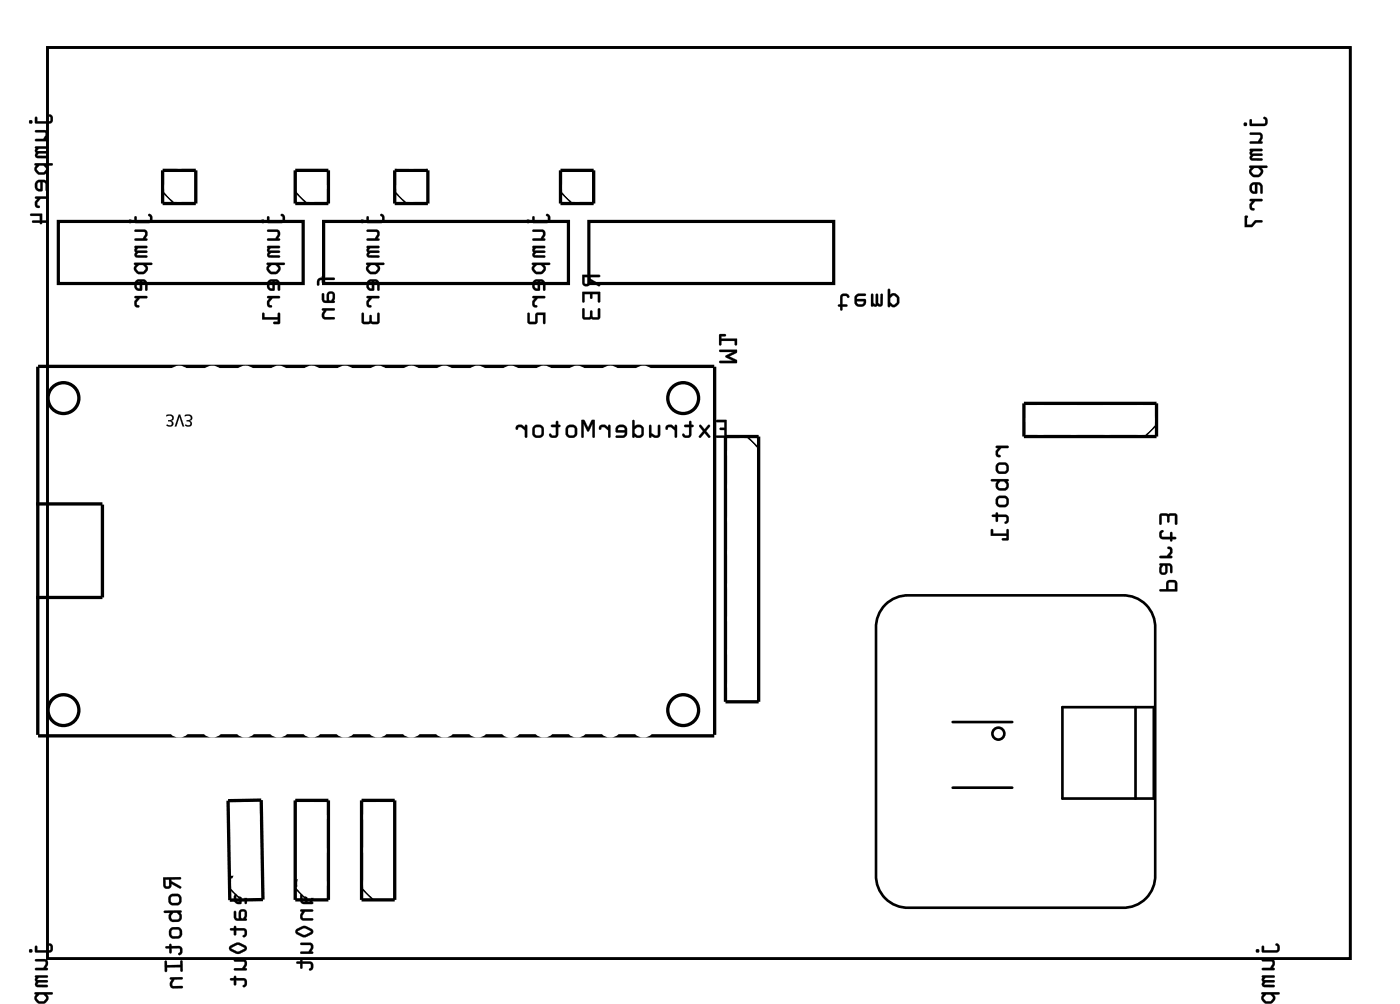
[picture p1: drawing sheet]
<svg xmlns="http://www.w3.org/2000/svg" width="107mm" height="77mm" viewBox="0 0 107 77" stroke-linecap="round" stroke-linejoin="round" font-family="sans-serif">
<g fill="none" stroke="#000" stroke-width=".2">
<path d="M3.6 3.6h99.8v69.8h-99.8zM67.8 46.3a2.44 2.44 0 0 1 1.8-.7h16.4a2.44 2.44 0 0 1 2.5 2.5v18.9a2.44 2.44 0 0 1-2.5 2.5h-16.4a2.44 2.44 0 0 1-2.5-2.5v-18.9a2.44 2.44 0 0 1 .7-1.8zM73 55.3h4.5M81.4 54.2h7v7h-7zM87 54.2v7M73 60.3h4.5"/>
<circle cx="76.5" cy="56.2" r=".46"/>
</g>
<g fill="#000">
<path d="M2.2 9.3a.15 .15 0 0 1 .3 0 .15 .15 0 0 1-.3 0zM2.7 9h.1l.1 .3h.9a.29 .29 0 0 0-.1-.4l.1-.1a.37 .37 0 0 1 .3 .3 .37 .37 0 0 1-.3 .4l-1.1-.1zM2.7 10h.7a.38 .38 0 0 1 .3 .3 .38 .38 0 0 1-.2 .3l.1 .1v.1h-.9l.1-.2h.5l.2-.2-.1-.3h-.6zM2.7 11.2h.9v.2h-.6l-.1 .1 .7 .1v.2h-.6l-.1 .1h.7v.2l-.9-.1zM2.7 12.5h1.3l.1 .1-.1 .1h-.4a.41 .41 0 0 1 .1 .4 .41 .41 0 0 1-.4 .3 .5 .5 0 0 1-.6-.6l.1-.1h-.1zM2.8 12.9v.1l.2 .2h.4l.1-.2a.27 .27 0 0 0-.2-.3h-.3zM2.9 14v.3l.2 .2v-.5zM2.8 13.8a.62 .62 0 0 1 .8 .2v.6h-.1v-.5l-.1-.1h-.1l-.1 .6a.45 .45 0 0 1-.5-.2 .45 .45 0 0 1 .1-.6zM2.7 15.1h.9h.1l-.1 .1h-.5l-.2 .3v.2l.2 .1-.2 .1-.2-.1v-.3l.2-.3h-.2zM2.3 16.4h.9v.5h.4v.1l-.4 .1-.1 .1-.1-.1-.5-.1v-.1h.5v-.4h-.6z"/>
<path d="M2.2 9.3a.15 .15 0 0 1 .3 0 .15 .15 0 0 1-.3 0zM2.2 9.3a.15 .15 0 0 0 .3 0 .15 .15 0 0 0-.3 0zM2.7 9h.1v.3h1l.1-.1v-.2l-.2-.1 .1-.1a.36 .36 0 0 1 .3 .3 .36 .36 0 0 1-.3 .4l-1.1-.1zM2.7 9v.4l1.1 .1a.35 .35 0 0 0 .3-.4 .35 .35 0 0 0-.4-.3v.1l.2 .1-.1 .3h-.9l-.1-.3zM2.7 10h.7a.4 .4 0 0 1 .1 .6l.1 .1v.1h-.9l.1-.2h.5l.2-.2-.1-.3h-.6zM2.7 10l.1 .1h.6l.1 .1-.2 .4h-.5l-.1 .1 .1 .1h.9v-.1l-.2-.1 .2-.3a.3 .3 0 0 0-.3-.3zM2.7 11.2h.9v.2h-.6l-.2 .1 .8 .1v.1h-.6l-.2 .2 .8 .1v.1l-.9-.1zM2.7 11.2v.9h1l-.1-.2h-.7l.1-.1 .7-.1-.1-.1-.7-.1 .1-.1h.6l.1-.2zM2.7 12.5h1.3v.2h-.4l.1 .1a.5 .5 0 0 1-.5 .6 .5 .5 0 0 1-.5-.6l.1-.1h-.1zM2.7 12.5v.2h.1a.33 .33 0 0 0 0 .5l.2 .2h.3l.2-.1a.36 .36 0 0 0 .1-.6h.4l.1-.1-.1-.1zM2.8 12.9v.1l.2 .2h.4l.1-.2-.2-.3h-.3zM2.8 12.9l.2-.2h.3l.2 .3-.1 .2h-.4l-.2-.2zM2.9 14l-.1 .3 .1 .1 .2 .1v-.6zM2.9 14h.2v.5l-.2-.2zM2.8 13.8a.7 .7 0 0 1 .8 .1l.1 .2-.1 .5h-.1v-.5l-.1-.2h-.1l-.1 .7a.44 .44 0 0 1-.5-.2 .44 .44 0 0 1 .1-.6zM2.8 13.8a.43 .43 0 0 0-.1 .6 .43 .43 0 0 0 .6 .2v-.6h.1l.1 .6h.2a.79 .79 0 0 0-.1-.7 .72 .72 0 0 0-.8-.1zM2.7 15.1h.9h.1l-.1 .1h-.5l-.3 .3 .1 .2 .1 .1v.1a.35 .35 0 0 1-.3-.5l.2-.2h-.2zM2.7 15.1v.1h.2l-.2 .3a.31 .31 0 0 0 .3 .4l.1-.1-.2-.1v-.2l.2-.3h.5l.1-.1-.1-.1zM2.3 16.4h.9v.5h.4v.1l-.4 .1-.1 .1v-.1l-.6-.1v-.1h.6v-.4h-.7zM2.3 16.4l.1 .1h.6v.4h-.5v.1l.5 .1 .1 .1 .1-.1 .5-.1-.1-.1h-.4v-.5z"/>
<path d="M9.8 17a.15 .15 0 0 1 .3 0 .15 .15 0 0 1-.3 0zM10.3 16.6h.1l.1 .3h1a.29 .29 0 0 0-.2-.4l.1-.1a.37 .37 0 0 1 .3 .3 .37 .37 0 0 1-.3 .4h-1.1zM10.3 17.6h.7a.38 .38 0 0 1 .3 .3 .38 .38 0 0 1-.2 .4h.2v.1h-1l.1-.1h.5l.2-.3-.1-.2h-.6zM10.3 18.9h1l-.1 .1h-.6l-.1 .1 .7 .1 .1 .1-.7 .1-.1 .1 .7 .1 .1 .1h-.9zM10.3 20.1h1.3l.1 .1-.1 .1h-.4a.41 .41 0 0 1 .1 .4 .41 .41 0 0 1-.4 .3 .5 .5 0 0 1-.6-.6l.1-.1h-.1zM10.5 20.5l-.1 .1 .2 .2h.4l.1-.2a.27 .27 0 0 0-.2-.3h-.3zM10.5 21.6v.3l.2 .2v-.5zM10.5 21.4a.62 .62 0 0 1 .8 .2v.6h-.2v-.5l-.1-.1h-.1v.6a.45 .45 0 0 1-.6-.2 .45 .45 0 0 1 .2-.6zM10.3 22.7h.9l.1 .1h-.1h-.5l-.2 .3v.3l.2 .1-.2 .1-.2-.2v-.3l.2-.3h-.2z"/>
<path d="M9.8 17a.15 .15 0 0 1 .3 0 .15 .15 0 0 1-.3 0zM9.8 17a.15 .15 0 0 0 .3 0 .15 .15 0 0 0-.3 0zM10.3 16.6h.1l.1 .3h.9l.1-.1v-.2l-.1-.1v-.1a.36 .36 0 0 1 .3 .3 .36 .36 0 0 1-.3 .4h-1.1zM10.3 16.6v.5h1.1a.35 .35 0 0 0 .3-.4 .35 .35 0 0 0-.3-.3v.1l.1 .1-.1 .3h-.9v-.3zM10.3 17.6h.7a.4 .4 0 0 1 .1 .7h.2v.1h-1l.1-.1h.5l.2-.3-.1-.2h-.6zM10.3 17.6l.1 .2h.6h.1l-.2 .5h-.5l-.1 .1h.1h.9v-.1h-.2l.2-.4a.3 .3 0 0 0-.3-.3zM10.3 18.9h1l-.1 .1h-.6l-.1 .1 .8 .1-.1 .2h-.6l-.1 .1 .7 .1 .1 .1h-.9zM10.3 18.9l.1 .8h.9l-.1-.1-.7-.1 .1-.1h.7l-.1-.2-.7-.1 .1-.1h.6l.1-.1zM10.3 20.2h1.3v.1h-.4l.1 .1a.5 .5 0 0 1-.5 .6 .5 .5 0 0 1-.5-.6l.1-.1h-.1zM10.3 20.1v.2h.1a.33 .33 0 0 0 0 .5l.2 .2h.3l.2-.1a.36 .36 0 0 0 .1-.6h.4l.1-.1-.1-.1zM10.5 20.5l-.1 .1 .3 .2h.3l.2-.2-.3-.3h-.3zM10.5 20.5l.2-.2h.2l.2 .3-.1 .2h-.3l-.2-.2zM10.5 21.6v.3v.2h.2v-.5zM10.5 21.6h.2v.5l-.2-.2zM10.5 21.5a.7 .7 0 0 1 .7 0l.1 .2v.5h-.2v-.5l-.1-.1h-.1v.6a.44 .44 0 0 1-.6-.2 .44 .44 0 0 1 .2-.5zM10.5 21.4a.43 .43 0 0 0-.2 .6 .43 .43 0 0 0 .6 .2v-.6h.2v.6l.2 .1a.79 .79 0 0 0-.1-.8 .72 .72 0 0 0-.7-.1zM10.3 22.7h.9l.1 .1h-.1h-.5l-.2 .3v.3l.2 .1h-.1a.35 .35 0 0 1-.3-.4l.2-.3h-.2zM10.3 22.7v.1l.2 .1-.2 .2a.31 .31 0 0 0 .3 .5l.1-.1-.2-.2v-.2l.2-.3 .5 .1 .1-.1-.1-.1z"/>
<path d="M20 17a.15 .15 0 0 1 .3 0 .15 .15 0 0 1-.3 0zM20.5 16.6h.1v.3h1a.29 .29 0 0 0-.1-.4l.1-.1a.37 .37 0 0 1 .2 .3 .37 .37 0 0 1-.2 .4h-1.1zM20.5 17.6h.7a.38 .38 0 0 1 .3 .3 .38 .38 0 0 1-.2 .4h.1v.1h-.9v-.1h.6l.2-.3-.1-.2h-.7zM20.5 18.9h.9v.1h-.7l-.1 .1 .8 .1v.1l-.7 .1-.1 .1 .8 .1v.1h-.9zM20.4 20.1h1.3l.1 .1-.1 .1h-.3a.41 .41 0 0 1 .1 .4 .41 .41 0 0 1-.4 .3 .5 .5 0 0 1-.7-.6l.2-.1h-.1zM20.6 20.5v.1l.2 .2h.3l.2-.2a.27 .27 0 0 0-.2-.3h-.3zM20.7 21.6l-.1 .3 .3 .2v-.5zM20.6 21.4a.62 .62 0 0 1 .8 .2v.6h-.1v-.5l-.2-.1h-.1v.6a.45 .45 0 0 1-.5-.2 .45 .45 0 0 1 .1-.6zM20.5 22.7h.9l.1 .1h-.1h-.5l-.3 .3 .1 .3 .1 .1-.1 .1-.2-.2v-.3l.1-.3h-.1zM20.1 24h.1l.1 .3h1v-.3h.1v.8h-.5v-.1l.4-.1v-.1h-1.2z"/>
<path d="M20 17a.15 .15 0 0 1 .3 0 .15 .15 0 0 1-.3 0zM20 17a.15 .15 0 0 0 .3 0 .15 .15 0 0 0-.3 0zM20.5 16.6h.1v.3h1l.1-.1-.1-.2-.1-.1 .1-.1a.36 .36 0 0 1 .2 .3 .36 .36 0 0 1-.2 .4h-1.1zM20.5 16.6v.5h1.1a.35 .35 0 0 0 .3-.4 .35 .35 0 0 0-.4-.3v.1l.1 .1v.3h-1v-.3zM20.5 17.6h.7a.4 .4 0 0 1 .1 .7h.1v.1h-.9v-.1h.6l.2-.3-.1-.2h-.7zM20.5 17.6v.2h.7h.1l-.2 .5h-.6l-.1 .1h.1h.9v-.1h-.1l.2-.4a.3 .3 0 0 0-.3-.3zM20.5 18.9h.9v.1h-.7l-.1 .1 .8 .1v.2h-.7l-.1 .1 .8 .1v.1h-.9zM20.5 18.9v.8h.9v-.1l-.8-.1 .1-.1h.7v-.2l-.8-.1 .1-.1h.7v-.1zM20.4 20.2h1.4l-.1 .1h-.4l.1 .1a.5 .5 0 0 1-.4 .6 .5 .5 0 0 1-.5-.6l.1-.1h-.1zM20.4 20.1l.1 .2a.33 .33 0 0 0 0 .5l.2 .2h.4l.2-.1a.36 .36 0 0 0 .1-.6h.3l.1-.1-.1-.1zM20.6 20.5v.1l.2 .2h.3l.2-.2-.2-.3h-.3zM20.6 20.5l.2-.2h.3l.2 .3-.2 .2h-.3l-.2-.2zM20.7 21.6l-.1 .3 .1 .2h.2v-.5zM20.7 21.6h.2v.5l-.3-.2zM20.6 21.5a.7 .7 0 0 1 .7 0l.1 .2v.5h-.1v-.5l-.2-.1h-.1v.6a.44 .44 0 0 1-.5-.2 .44 .44 0 0 1 .1-.5zM20.6 21.4a.43 .43 0 0 0-.1 .6 .43 .43 0 0 0 .6 .2l-.1-.6h.2l.1 .6 .1 .1a.79 .79 0 0 0-.1-.8 .72 .72 0 0 0-.7-.1zM20.5 22.7h.9v.1h-.5l-.3 .3 .1 .3 .1 .1a.35 .35 0 0 1-.3-.4l.2-.3h-.2zM20.5 22.7v.1l.1 .1-.2 .2a.32 .32 0 0 0 .4 .5v-.1l-.1-.2-.1-.2 .3-.3 .5 .1 .1-.1-.1-.1zM20.1 24h.1v.3h1.1v-.3h.1v.8h-.4v-.1h.3v-.2h-1.2zM20.1 24v.5h1.2v.1l-.4 .1v.1h.5v-.8h-.1v.3h-1l-.1-.3z"/>
<path d="M27.6 17a.15 .15 0 0 1 .3 0 .15 .15 0 0 1-.3 0zM28.1 16.6h.1l.1 .3h.9a.29 .29 0 0 0-.1-.4l.1-.1a.37 .37 0 0 1 .3 .3 .37 .37 0 0 1-.3 .4h-1.1zM28.1 17.6h.7a.38 .38 0 0 1 .3 .3 .38 .38 0 0 1-.2 .4h.1v.1h-.9l.1-.1h.5l.2-.3-.1-.2h-.6zM28.1 18.9h.9v.1h-.6l-.1 .1 .7 .1v.1l-.6 .1-.1 .1 .7 .1v.1h-.9zM28.1 20.1h1.3l.1 .1-.1 .1h-.4a.41 .41 0 0 1 .1 .4 .41 .41 0 0 1-.4 .3 .5 .5 0 0 1-.6-.6l.1-.1h-.1zM28.2 20.5v.1l.2 .2h.4l.1-.2a.27 .27 0 0 0-.2-.3h-.3zM28.3 21.6v.3l.2 .2v-.5zM28.2 21.4a.62 .62 0 0 1 .8 .2v.6h-.1v-.5l-.1-.1h-.1l-.1 .6a.45 .45 0 0 1-.5-.2 .45 .45 0 0 1 .1-.6zM28.1 22.7h.9l.1 .1h-.1h-.5l-.2 .3v.3l.2 .1-.2 .1-.2-.2v-.3l.2-.3h-.2zM27.7 24h.2v.6h.4v-.4l.1-.1 .1 .1v.4h.4v-.6h.1v.8h-1.2z"/>
<path d="M27.6 17a.15 .15 0 0 1 .3 0 .15 .15 0 0 1-.3 0zM27.6 17a.15 .15 0 0 0 .3 0 .15 .15 0 0 0-.3 0zM28.1 16.6h.1v.3h1l.1-.1v-.2l-.2-.1 .1-.1a.36 .36 0 0 1 .3 .3 .36 .36 0 0 1-.3 .4h-1.1zM28.1 16.6v.5h1.1a.35 .35 0 0 0 .3-.4 .35 .35 0 0 0-.4-.3v.1l.2 .1-.1 .3h-.9l-.1-.3zM28.1 17.6h.7a.4 .4 0 0 1 .1 .7h.1v.1h-.9l.1-.1h.5l.2-.3-.1-.2h-.6zM28.1 17.6l.1 .2h.6h.1l-.2 .5h-.5l-.1 .1h.1h.9v-.1h-.2l.2-.4a.3 .3 0 0 0-.3-.3zM28.1 18.9h.9v.1h-.6l-.2 .1 .8 .1v.2h-.6l-.2 .1 .8 .1v.1h-.9zM28.1 18.9v.8h1l-.1-.1-.7-.1 .1-.1h.7l-.1-.2-.7-.1 .1-.1h.6l.1-.1zM28.1 20.2h1.3v.1h-.4l.1 .1a.5 .5 0 0 1-.5 .6 .5 .5 0 0 1-.5-.6l.1-.1h-.1zM28.1 20.1v.2h.1a.33 .33 0 0 0 0 .5l.2 .2h.3l.2-.1a.36 .36 0 0 0 .1-.6h.4l.1-.1-.1-.1zM28.2 20.5v.1l.2 .2h.4l.1-.2-.2-.3h-.3zM28.2 20.5l.2-.2h.3l.2 .3-.1 .2h-.4l-.2-.2zM28.3 21.6l-.1 .3 .1 .2h.2v-.5zM28.3 21.6h.2v.5l-.2-.2zM28.2 21.5a.7 .7 0 0 1 .8 0l.1 .2-.1 .5h-.1v-.5l-.1-.1h-.1l-.1 .6a.44 .44 0 0 1-.5-.2 .44 .44 0 0 1 .1-.5zM28.2 21.4a.43 .43 0 0 0-.1 .6 .43 .43 0 0 0 .6 .2v-.6h.1l.1 .6 .2 .1a.79 .79 0 0 0-.1-.8 .72 .72 0 0 0-.8-.1zM28.1 22.7h.9l.1 .1h-.1h-.5l-.3 .3 .1 .3 .1 .1a.35 .35 0 0 1-.3-.4l.2-.3h-.2zM28.1 22.7v.1l.2 .1-.2 .2a.31 .31 0 0 0 .3 .5l.1-.1-.2-.2v-.2l.2-.3 .5 .1 .1-.1-.1-.1zM27.7 24h.2v.7l.4-.1v-.4l.1-.1 .1 .1v.4l.4 .1v-.7h.1v.8h-1.2zM27.7 24v.8h1.3l.1-.8h-.2v.6h-.4v-.4l-.1-.1-.1 .1v.4h-.4v-.6z"/>
<path d="M40.3 17a.15 .15 0 0 1 .3 0 .15 .15 0 0 1-.3 0zM40.8 16.6h.1l.1 .3h.9a.29 .29 0 0 0-.1-.4l.1-.1a.37 .37 0 0 1 .3 .3 .37 .37 0 0 1-.3 .4h-1.1zM40.8 17.6h.7a.38 .38 0 0 1 .3 .3 .38 .38 0 0 1-.2 .4h.1v.1h-.9l.1-.1h.5l.2-.3-.1-.2h-.6zM40.8 18.9h.9v.1h-.6l-.1 .1 .7 .1v.2h-.6l-.1 .1 .7 .1v.1h-.9zM40.8 20.1h1.3l.1 .1-.1 .1h-.4a.41 .41 0 0 1 .1 .4 .41 .41 0 0 1-.4 .3 .5 .5 0 0 1-.6-.6l.1-.1h-.1zM40.9 20.5v.1l.2 .2h.4l.1-.2a.27 .27 0 0 0-.2-.3h-.3zM41 21.6v.3l.2 .2v-.5zM40.9 21.4a.62 .62 0 0 1 .8 .2v.6h-.1v-.5l-.1-.1h-.1l-.1 .6a.45 .45 0 0 1-.5-.2 .45 .45 0 0 1 .1-.6zM40.8 22.7h.9l.1 .1h-.1h-.5l-.2 .3v.3l.2 .1-.2 .1-.2-.2v-.3l.2-.3h-.2zM40.4 24h.2v.6h.4l.1-.6 .7-.1-.1 .9-.1-.1v-.6h-.4l-.1 .7h-.6z"/>
<path d="M40.3 17a.15 .15 0 0 1 .3 0 .15 .15 0 0 1-.3 0zM40.3 17a.15 .15 0 0 0 .3 0 .15 .15 0 0 0-.3 0zM40.8 16.6h.1v.3h1l.1-.1v-.2l-.2-.1 .1-.1a.36 .36 0 0 1 .3 .3 .36 .36 0 0 1-.3 .4h-1.1zM40.8 16.6v.5h1.1a.35 .35 0 0 0 .3-.4 .35 .35 0 0 0-.4-.3v.1l.2 .1-.1 .3h-.9l-.1-.3zM40.8 17.6h.7a.4 .4 0 0 1 .1 .7h.1v.1h-.9l.1-.1h.5l.2-.3-.1-.2h-.6zM40.8 17.6l.1 .2h.6h.1l-.2 .5h-.5l-.1 .1h.1h.9v-.1h-.2l.2-.4a.3 .3 0 0 0-.3-.3zM40.8 18.9h.9v.1h-.6l-.2 .1 .8 .1v.2h-.6l-.2 .1 .8 .1v.1h-.9zM40.8 18.9v.8h1l-.1-.1-.7-.1 .1-.1h.7l-.1-.2-.7-.1 .1-.1h.6l.1-.1zM40.8 20.2h1.3v.1h-.4l.1 .1a.5 .5 0 0 1-.5 .6 .5 .5 0 0 1-.5-.6l.1-.1h-.1zM40.8 20.1v.2h.1a.33 .33 0 0 0 0 .5l.2 .2h.3l.2-.1a.36 .36 0 0 0 .1-.6h.4l.1-.1-.1-.1zM40.9 20.5v.1l.2 .2h.4l.1-.2-.2-.3h-.3zM40.9 20.5l.2-.2h.3l.2 .3-.1 .2h-.4l-.2-.2zM41 21.6l-.1 .3 .1 .2h.2v-.5zM41 21.6h.2v.5l-.2-.2zM40.9 21.5a.7 .7 0 0 1 .8 0l.1 .2-.1 .5h-.1v-.5l-.1-.1h-.1l-.1 .6a.44 .44 0 0 1-.5-.2 .44 .44 0 0 1 .1-.5zM40.9 21.4a.43 .43 0 0 0-.1 .6 .43 .43 0 0 0 .6 .2v-.6h.1l.1 .6 .2 .1a.79 .79 0 0 0-.1-.8 .72 .72 0 0 0-.8-.1zM40.8 22.7h.9l.1 .1h-.1h-.5l-.3 .3 .1 .3 .1 .1a.35 .35 0 0 1-.3-.4l.2-.3h-.2zM40.8 22.7v.1l.2 .1-.2 .2a.31 .31 0 0 0 .3 .5l.1-.1-.2-.2v-.2l.2-.3 .5 .1 .1-.1-.1-.1zM40.4 24h.2v.7h.4l.1-.7 .7-.1-.1 .9-.1-.1v-.6h-.4l-.1 .7h-.6zM40.4 24v.8h.7l.1-.7h.4v.6l.2 .1v-.9l-.8 .1v.6h-.4v-.6z"/>
<path d="M95.3 9.5a.14 .14 0 0 1 .2 0 .14 .14 0 0 1-.2 0zM95.7 9.2h.2v.3h1a.29 .29 0 0 0-.1-.5h.1a.37 .37 0 0 1 .2 .3 .37 .37 0 0 1-.3 .4l-1.1-.1zM95.7 10.2l.8-.1a.38 .38 0 0 1 .2 .4 .38 .38 0 0 1-.1 .3h.1v.2h-1l.1-.2h.6l.1-.3v-.2h-.7zM95.7 11.4h1l-.1 .2h-.6l-.1 .1 .8 .1-.1 .1h-.6l-.1 .2h.7l.1 .2-.9-.1zM95.7 12.7h1.3l.1 .1-.1 .1h-.4a.41 .41 0 0 1 .1 .4 .41 .41 0 0 1-.3 .3 .5 .5 0 0 1-.7-.6l.1-.1h-.1zM95.9 13v.2l.1 .2h.4l.2-.2a.27 .27 0 0 0-.3-.3h-.2zM95.9 14.2v.3l.2 .2v-.6zM95.9 14a.62 .62 0 0 1 .8 .2v.6h-.1l-.1-.5-.1-.2h-.1v.7a.45 .45 0 0 1-.6-.2 .45 .45 0 0 1 .2-.6zM95.7 15.3l.9-.1 .1 .1-.1 .1h-.4l-.3 .3v.2l.2 .1-.1 .1-.2-.1-.1-.3 .2-.3h-.1zM95.4 16.5h.2v.1l-.1 .1v.5h.3l.3-.3h.5l.1 .1h-.1h-.4l-.3 .4h-.6z"/>
<path d="M95.3 9.5a.13 .13 0 0 1 .2 0 .13 .13 0 0 1-.2 0zM95.3 9.5a.15 .15 0 0 0 .3 0 .15 .15 0 0 0-.3 0zM95.8 9.2h.1v.3h.9l.1-.1v-.3l-.1-.1h.1a.36 .36 0 0 1 .2 .3 .36 .36 0 0 1-.3 .3h-1zM95.7 9.1v.5l1.1 .1a.35 .35 0 0 0 .3-.4 .35 .35 0 0 0-.3-.3v.1l.1 .1-.1 .3h-.9v-.4zM95.8 10.2l.7-.1a.4 .4 0 0 1 .1 .7l.1 .1v.1h-.9v-.2h.6l.2-.3-.1-.2h-.7zM95.7 10.2l.1 .1h.7v.1l-.1 .4h-.6l-.1 .1 .1 .1h.9v-.2h-.1l.1-.3a.3 .3 0 0 0-.2-.4zM95.8 11.4h.9l-.1 .2h-.6l-.1 .1 .8 .1-.1 .1h-.6l-.1 .2h.7l.1 .2-.9-.1zM95.7 11.4l.1 .8 .9 .1-.1-.2h-.7l.1-.2h.7l-.1-.1-.7-.1 .1-.1h.6l.1-.2zM95.7 12.7h1.4l-.1 .2h-.4l.1 .1a.5 .5 0 0 1-.5 .6 .5 .5 0 0 1-.5-.6l.1-.1-.1-.1zM95.7 12.7v.2h.1a.33 .33 0 0 0 0 .5l.2 .2h.4l.2-.1a.36 .36 0 0 0 0-.6h.4l.1-.1-.1-.1zM95.9 13v.2l.2 .2h.3l.2-.3-.3-.2h-.2zM95.9 13l.2-.1h.3l.2 .3-.2 .2h-.3l-.2-.2zM95.9 14.2v.3v.1l.2 .1v-.6zM96 14.2l.1-.1v.6l-.2-.2zM95.9 14a.7 .7 0 0 1 .7 .1l.1 .2v.5h-.1v-.5l-.2-.2h-.1v.7a.44 .44 0 0 1-.6-.2 .44 .44 0 0 1 .2-.6zM95.9 14a.43 .43 0 0 0-.2 .6 .43 .43 0 0 0 .6 .2v-.7l.2 .1v.6h.2a.79 .79 0 0 0-.1-.7 .72 .72 0 0 0-.7-.1zM95.8 15.3l.8-.1 .1 .1-.1 .1h-.5l-.2 .3v.2l.2 .1-.1 .1a.35 .35 0 0 1-.3-.5l.2-.2h-.1zM95.7 15.3l.1 .1h.1l-.2 .3a.31 .31 0 0 0 .3 .4l.1-.1-.2-.1v-.2l.3-.3h.4l.1-.1-.1-.1zM95.4 16.5l.2 .1-.1 .1v.5h.3l.4-.3h.4l.1 .1h-.1h-.4l-.3 .4h-.6zM95.4 16.5l-.1 .9h.6l.3-.4 .4 .1 .1-.1-.1-.1h-.4l-.4 .3h-.3v-.5l.1-.1v-.1z"/>
<path d="M12.7 31.8v.1h.2a.2 .2 0 0 1 .2 0 .2 .2 0 0 1 0 .2 .2 .2 0 0 1-.2 .1v.1a.19 .19 0 0 1 .2 0 .19 .19 0 0 1 0 .3 .19 .19 0 0 1-.3-.1l-.1 .1a.27 .27 0 0 0 .5 .1 .27 .27 0 0 0-.1-.5 .27 .27 0 0 0 .2-.4 .27 .27 0 0 0-.4 0zM13.7 31.8l-.3 .9h.1l.2-.8 .3 .8h.1l-.3-.9zM14.2 31.8v.1h.1a.2 .2 0 0 1 .3 0 .2 .2 0 0 1 0 .2 .2 .2 0 0 1-.3 .1v.1a.19 .19 0 0 1 .3 0 .19 .19 0 0 1-.1 .3 .19 .19 0 0 1-.3-.1v.1a.27 .27 0 0 0 .4 .1 .27 .27 0 0 0-.1-.5 .27 .27 0 0 0 .2-.4 .27 .27 0 0 0-.4 0z"/>
<path d="M12.7 31.8v.1l.3-.1 .2 .1v.2l-.3 .1v.1a.17 .17 0 0 1 .2 0 .17 .17 0 0 1 0 .2 .17 .17 0 0 1-.2 .1l-.1-.1-.1 .1 .3 .1 .2-.1 .1-.2-.2-.2h.2v-.2l-.2-.2zM12.7 31.8l.3-.1 .2 .1a.24 .24 0 0 1 .1 .3 .24 .24 0 0 1-.2 .1 .25 .25 0 0 1 .1 .4 .25 .25 0 0 1-.4 0h-.1l.1-.1 .2 .1 .2-.1-.1-.2h-.2v-.1l.2-.1 .1-.1-.2-.2-.3 .1zM13.7 31.8l-.3 .9h.1l.2-.8 .3 .8h.1l-.3-.9zM13.7 31.8h.1l.3 .9h-.1l-.3-.8-.2 .8h-.1zM14.2 31.8v.1h.3a.19 .19 0 0 1 .1 .2 .19 .19 0 0 1-.3 .1v.1h.2a.18 .18 0 0 1 0 .3 .18 .18 0 0 1-.3-.1v.1l.1 .1 .3-.1 .1-.2-.2-.2h.2v-.2l-.2-.2zM14.2 31.8l.2-.1 .3 .1a.24 .24 0 0 1 0 .3 .24 .24 0 0 1-.2 .1 .25 .25 0 0 1 .2 .4 .25 .25 0 0 1-.5 0v-.1l.2 .1 .2-.1v-.2h-.3v-.1l.3-.1v-.1l-.1-.2-.3 .1z"/>
<path d="M24.4 21.3h.3v-.2l.1 .2h.8l.1 .1h-.1h-.8l-.1 .3-.1-.3-.1 .1-.1 .4-.1-.3zM25.2 22.5v.4l.2 .1 .1-.2v-.2l-.1-.1zM24.7 22.5h.1l.1 .5h.1v-.4a.32 .32 0 0 1 .3-.3 .32 .32 0 0 1 .4 .3l-.1 .4v.2h-.8a.67 .67 0 0 1-.1-.7zM24.7 23.6h.9l.1 .1-.1 .1h-.6l-.2 .3 .1 .2h.7v.1l-.7 .1a.38 .38 0 0 1-.3-.3 .38 .38 0 0 1 .2-.4h-.1z"/>
<path d="M24.4 21.3h.3v-.2l.1 .2h.8v.1h-.8l-.1 .3-.1-.3-.1 .1-.1 .4-.1-.3zM24.3 21.4v.4l.1 .1 .1-.1v-.3l.2-.1-.1 .2 .1 .1 .1-.1v-.2l.8 .1 .1-.1-.1-.1h-.8l-.1-.2v.2zM25.2 22.5v.4l.2 .1 .1-.2v-.2l-.1-.1zM25.2 22.5l.3 .1v.2l-.1 .2-.2-.1zM24.7 22.5h.1l.1 .5h.2v-.6l.2-.1 .3 .1a.51 .51 0 0 1 0 .6v.1v.1h-.8a.67 .67 0 0 1-.1-.7zM24.7 22.5a.68 .68 0 0 0 .1 .7h.8v-.2l.1-.4a.33 .33 0 0 0-.4-.3 .33 .33 0 0 0-.3 .3v.4h-.1l-.1-.5zM24.7 23.6h.9v.1v.1h-.6l-.2 .3 .1 .2h.7v.1l-.7 .1a.4 .4 0 0 1-.1-.7h-.1zM24.7 23.6v.2h.1l-.2 .3a.3 .3 0 0 0 .3 .4l.7-.1v-.1h-.7l-.1-.2 .2-.3h.6l.1-.1-.1-.1z"/>
<path d="M44.8 21.2v.5l.2 .1 .1-.1v-.5zM44.8 21.2h.3l-.1 .5h-.2zM44.6 21.1h1.3v.1h-.7v.2l.7 .4v.1l-.7-.4a.31 .31 0 0 1-.2 .4 .31 .31 0 0 1-.4-.2zM44.6 21.1v.6a.32 .32 0 0 0 .4 .2 .32 .32 0 0 0 .2-.3l.6 .3h.2l-.1-.1-.7-.4v-.2h.7l.1-.1zM44.6 22.4h1.4l-.1 .7h-.1v-.6h-.4v.3l-.1 .1-.1-.1v-.3h-.4v.6h-.2zM44.6 22.4v.8l.2-.1v-.6h.4v.3l.1 .1 .1-.1v-.3h.4v.6l.2 .1v-.8zM44.6 23.6l.2 .1v.6h.4v-.4l.1-.1 .1 .1v.4h.4v-.6l.1-.1v.8h-1.2zM44.6 23.6v.8h1.3l.1-.8-.2 .1v.6h-.4v-.4l-.1-.1-.1 .1v.4h-.4v-.6z"/>
<path d="M44.8 21.2v.5l.2 .1 .1-.1v-.5zM44.6 21.1h1.4l-.1 .1h-.7v.2l.7 .4 .1 .1-.8-.3a.32 .32 0 0 1-.2 .3 .32 .32 0 0 1-.4-.2zM44.6 22.4h1.4v.8l-.2-.1v-.6h-.4v.3l-.1 .1-.1-.1v-.3h-.4v.6l-.2 .1zM44.6 23.6l.2 .1v.6h.4v-.4l.1-.1 .1 .1v.4h.4v-.6l.2-.1-.1 .8h-1.2z"/>
<path d="M54.9 32.2h.8v1.3h-.8v-.1h.6v-.5h-.3h-.1l.1-.1h.3v-.5h-.6zM53.6 32.6h.1l.3 .3 .2-.3h.2v.1l-.3 .3 .3 .4v.1h-.1l-.3-.3-.3 .3h-.1v-.1l.3-.4-.3-.3zM52.4 32.6l.4-.1v-.2h.1l.1 .2 .1 .1-.1 .1v.6a.34 .34 0 0 1-.4 .3 .34 .34 0 0 1-.3-.4l.2 .2 .3-.1v-.6h-.4zM51.1 32.6l.4-.1 .2 .2v-.1h.1v.9l-.1-.1v-.4l-.3-.3h-.2l-.1 .2h-.1zM49.7 32.6h.2v.6l.3 .2 .2-.1v-.7h.1l.1 .7a.38 .38 0 0 1-.3 .2 .38 .38 0 0 1-.4-.1v.1h-.2zM48.6 32.9v.3l.2 .2 .3-.1v-.5l-.3-.1zM48.5 32.2l.1 .1v.4l.3-.2 .3 .1a.64 .64 0 0 1 0 .8l-.2 .1-.4-.1-.1 .1zM47.4 32.8l-.1 .2h.6l-.2-.3zM47.2 32.7a.47 .47 0 0 1 .8 .2l-.1 .5a.78 .78 0 0 1-.7 .1v-.1h.5l.2-.2v-.1h-.7zM46 32.6l.3-.1 .3 .2v-.1h.1v.9l-.1-.1v-.4l-.3-.3h-.2l-.1 .2h-.1zM44.5 32.2h.3l.2 .6 .3-.6h.2v1.3l-.1-.1v-.9l-.4 .6-.3-.6v.9l-.1 .1zM43.6 32.8v.5h.4v-.5zM43.4 32.7a.47 .47 0 0 1 .8 .2v.3a.46 .46 0 0 1-.4 .4 .46 .46 0 0 1-.5-.4zM42.2 32.6l.4-.1v-.2h.1l.1 .2 .1 .1-.1 .1v.6a.34 .34 0 0 1-.4 .3 .34 .34 0 0 1-.3-.4l.2 .2 .3-.1v-.6h-.4zM41 32.8v.5h.4v-.5zM40.8 32.7a.47 .47 0 0 1 .9 .2v.3a.46 .46 0 0 1-.5 .4 .46 .46 0 0 1-.4-.4zM39.6 32.6l.4-.1 .2 .2v-.1h.2v.9l-.2-.1v-.4l-.3-.3h-.2v.2h-.2z"/>
<path d="M54.9 32.2h.7v1.3h-.7v-.1h.6v-.5h-.3h-.1l.1-.1h.3v-.5h-.6zM54.9 32.2v.1h.6v.5h-.3l-.1 .1h.1h.3v.5h-.6v.1h.8v-1.3zM53.6 32.6h.1l.3 .3 .2-.3h.2v.1l-.3 .3 .3 .4v.1h-.1l-.3-.3-.3 .3h-.1v-.1l.3-.4-.3-.3zM53.6 32.6v.1l.3 .3-.4 .4 .1 .1h.1l.3-.3 .2 .3h.2v-.1l-.3-.4 .3-.3v-.1h-.2l-.2 .3-.3-.3zM52.4 32.6l.4-.1v-.2h.1l.1 .2 .1 .1-.1 .1v.6a.42 .42 0 0 1-.6 .2l-.1-.2v-.1l.2 .2 .3-.1v-.6h-.3zM52.4 32.6v.1h.4v.6l-.3 .1-.2-.2a.21 .21 0 0 0 0 .2 .21 .21 0 0 0 .2 .1 .33 .33 0 0 0 .5-.2v-.6l.1-.1-.1-.1-.1-.2h-.1v.2zM51.1 32.6l.3-.1 .3 .3v-.2h.1v.9l-.1-.1v-.4l-.3-.3h-.2l-.1 .2h-.1zM51.1 32.6l-.1 .1v.2h.1l.1-.2h.2l.3 .3v.4l.1 .1v-.9h-.1v.1l-.2-.2zM49.8 32.6h.1v.6l.3 .2 .2-.1v-.7h.1l.1 .7a.4 .4 0 0 1-.7 .1v.1h-.1zM49.7 32.6v.9h.2v-.1l.3 .1a.3 .3 0 0 0 .4-.2v-.7h-.2v.7l-.2 .1-.3-.2v-.6zM48.6 32.9v.3l.2 .2 .3-.1v-.5l-.3-.1zM48.6 32.9l.2-.2 .3 .1v.5h-.3l-.2-.1zM48.5 32.2l.1 .1v.4a.4 .4 0 0 1 .4-.1 .4 .4 0 0 1 .3 .3l-.1 .5-.3 .1-.3-.1v.1h-.1zM48.5 32.2l-.1 1.2 .1 .1 .1-.1a.41 .41 0 0 0 .4 .1 .41 .41 0 0 0 .3-.3v-.5l-.3-.2-.4 .2v-.4zM47.4 32.8l-.1 .2h.6l-.2-.3zM47.4 32.8l.3-.1 .2 .3h-.6zM47.2 32.7a.46 .46 0 0 1 .8 .2l-.1 .5-.2 .1h-.5v-.1h.5l.2-.3h-.7zM47.2 32.7v.4h.7l-.2 .3h-.5v.1a.79 .79 0 0 0 .7-.1 .66 .66 0 0 0 0-.8 .54 .54 0 0 0-.7 .1zM46 32.6l.3-.1 .3 .3v-.2h.1v.9l-.1-.1v-.4l-.3-.3h-.2l-.1 .2h-.1zM46 32.6l-.1 .1v.2h.1l.1-.2h.2l.3 .3v.4l.1 .1v-.9h-.1v.1l-.2-.2zM44.6 32.2h.2l.2 .6 .3-.6h.2v1.3l-.1-.1v-.9l-.4 .6-.3-.6v.9l-.1 .1zM44.5 32.2l.1 1.3 .1-.1v-.9l.3 .6 .4-.6v.9l.1 .1 .1-1.3h-.3l-.3 .6-.2-.6zM43.6 32.8v.5h.4v-.5zM43.6 32.8h.4v.5h-.4zM43.4 32.7a.46 .46 0 0 1 .8 .2v.4l-.3 .2a.41 .41 0 0 1-.6-.3zM43.2 33a.55 .55 0 0 0 1.1 0 .55 .55 0 0 0-1.1 0zM42.2 32.6l.4-.1v-.2h.1l.1 .2 .1 .1-.1 .1v.6a.42 .42 0 0 1-.7 .2v-.2v-.1l.2 .2 .3-.1v-.6h-.3zM42.2 32.6v.1h.4v.6l-.3 .1-.2-.2a.21 .21 0 0 0 0 .2 .21 .21 0 0 0 .2 .1 .33 .33 0 0 0 .5-.2v-.6l.1-.1-.1-.1-.1-.2h-.1v.2zM41 32.8v.5h.4v-.5zM41 32.8h.4v.5h-.4zM40.8 32.7a.46 .46 0 0 1 .9 .2l-.1 .4-.3 .2a.41 .41 0 0 1-.5-.3zM40.7 33a.51 .51 0 0 0 1 0 .51 .51 0 0 0-1 0zM39.6 32.6l.4-.1 .2 .3v-.2h.2v.9l-.2-.1v-.4l-.3-.3h-.2v.2h-.2zM39.6 32.6l-.1 .1v.2h.2v-.2h.2l.3 .3v.4l.2 .1v-.9h-.2v.1l-.2-.2z"/>
<path d="M55.1 26.8h1.3v.2l-.5 .3 .5 .3v.2h-1.3l.1-.2h1l-.6-.3 .6-.3h-1zM55.1 25.6h.5v.1l-.3 .1v.1h1.2l-.1 .5h-.1v-.3h-1l-.1 .3h-.1z"/>
<path d="M55.1 26.8h1.3v.2l-.6 .3 .6 .3v.2h-1.3l.1-.2h1l-.6-.3 .6-.3h-1zM55.1 26.8l.1 .2h1l-.6 .3 .6 .3h-1l-.1 .2h1.4v-.2l-.6-.3 .6-.3v-.2zM55.1 25.6h.5v.1l-.3 .1v.1h1.1v.5h-.1v-.3h-1l-.1 .3h-.1zM55.1 25.6v.8h.1l.1-.3h1v.3h.1l.1-.5h-1.2v-.1l.3-.1v-.1z"/>
<path d="M64.5 22.5h.4l.2 .2-.1 .1-.2-.1h-.2l-.1 .6h.3l.1 .1-.1 .1h-.3v.2l-.1 .1v-.3l-.2-.1 .2-.1v-.5zM65.6 23.1l.2 .2h.2l.2-.1v-.1zM65.6 22.6a.78 .78 0 0 1 .7-.1v.1l-.5 .1-.2 .1v.1h.7a.45 .45 0 0 1-.3 .6 .45 .45 0 0 1-.5-.3zM66.7 22.5l.2 .1v.6l.1 .1 .1-.8 .2 .1v.6l.1 .1 .1-.7 .1-.1v.9l-.9 .1zM68 22.1l.2 .1v.4a.41 .41 0 0 1 .4-.1 .41 .41 0 0 1 .3 .4 .5 .5 0 0 1-.6 .6l-.1-.1-.1 .1-.1-.1zM68.3 22.7l-.1 .1v.3l.3 .3 .2-.2v-.4l-.2-.2z"/>
<path d="M64.4 22.6l.5-.1 .2 .2-.1 .1-.2-.1h-.2l-.1 .6h.3l.1 .1-.1 .1h-.3l-.1 .3v-.3l-.2-.1 .2-.1zM64.5 22.5l-.2 .3 .1 .5-.2 .1 .2 .1v.3h.1v-.3h.3l.1-.1-.1-.1h-.3l.1-.6h.2l.2 .1a.21 .21 0 0 0 0-.2 .21 .21 0 0 0-.2-.1zM65.6 23.1l.2 .2h.2l.2-.1v-.1zM65.6 23.1h.6l-.1 .2h-.3zM65.6 22.6l.2-.1h.5v.1l-.5 .1-.2 .1v.1h.7a.44 .44 0 0 1-.3 .6 .44 .44 0 0 1-.5-.3zM65.5 22.6a.66 .66 0 0 0 .1 .9 .45 .45 0 0 0 .6-.1 .45 .45 0 0 0 .1-.5h-.7l.2-.2h.5v-.2a.79 .79 0 0 0-.8 .1zM66.8 22.5l.1 .1v.6l.1 .1 .1-.8 .2 .1v.6l.1 .1 .1-.7 .1-.1v.9l-.8 .1zM66.7 22.5v1l.9-.1v-.9l-.2 .1v.7l-.1-.1-.1-.7-.1 .1-.1 .7-.1-.1v-.6zM68 22.1l.2 .1v.4l.1-.1a.5 .5 0 0 1 .6 .5 .5 .5 0 0 1-.6 .5l-.1-.1-.1 .1-.1-.1zM68 22.1v1.4h.2v-.1a.33 .33 0 0 0 .5 0l.2-.2v-.3l-.1-.3a.36 .36 0 0 0-.6 0v-.4zM68.3 22.7l-.1 .1v.3l.3 .3 .2-.2v-.4l-.2-.2zM68.2 22.8l.2-.2 .3 .2v.4l-.3 .1-.2-.2z"/>
<path d="M76.3 34.2l.9-.1 .1 .1-.1 .1h-.5l-.2 .3v.2l.2 .1-.2 .1-.2-.1v-.3l.2-.3h-.2zM76.5 35.7v.4h.5v-.4zM76.4 35.5a.71 .71 0 0 1 .8 0l.1 .2a.42 .42 0 0 1-.3 .6h-.4a.47 .47 0 0 1-.2-.8zM76.6 36.9l-.1 .2v.2h.5l.1-.2-.2-.2zM75.9 36.7h1.3v.2l.1 .2-.1 .3a.62 .62 0 0 1-.9 0v-.3l.1-.2h-.4zM76.5 38.2v.4h.5v-.4zM76.4 38a.71 .71 0 0 1 .8 .1l.1 .2a.42 .42 0 0 1-.3 .5h-.4a.47 .47 0 0 1-.2-.8zM76 39.4h.3l.1-.2 .1 .2h.5a.34 .34 0 0 1 .3 .4 .34 .34 0 0 1-.3 .3l.1-.2v-.3h-.6v.3l-.1 .1-.1-.1v-.3h-.3zM75.9 40.5h.1l.1 .4h1v-.4h.1v.9h-.4v-.2h.3v-.2h-1.2z"/>
<path d="M76.3 34.2h.9h.1l-.1 .1h-.5l-.3 .3 .1 .2 .1 .1v.1a.35 .35 0 0 1-.3-.5l.2-.2h-.2zM76.3 34.2v.1h.2l-.2 .3a.31 .31 0 0 0 .3 .4l.1-.1-.2-.1v-.2l.2-.3h.5l.1-.1-.1-.1zM76.5 35.6v.5h.6v-.5zM76.5 35.7h.5v.4h-.5zM76.4 35.5a.7 .7 0 0 1 .7 0l.2 .2a.41 .41 0 0 1-.3 .6h-.4a.46 .46 0 0 1-.2-.8zM76.3 35.9a.51 .51 0 0 0 1 0 .51 .51 0 0 0-1 0zM76.6 36.9l-.2 .2 .1 .2h.6v-.2l-.1-.2zM76.6 36.9h.3l.2 .2-.1 .2h-.5v-.2zM75.9 36.7h1.3v.1l-.1 .1a.41 .41 0 0 1-.1 .7h-.4a.41 .41 0 0 1-.2-.7h-.4zM75.9 36.7l.1 .2h.4l-.1 .1a.43 .43 0 0 0 .3 .6h.4l.2-.1 .1-.4-.1-.2 .1-.2zM76.5 38.2v.4h.6v-.4zM76.5 38.2h.5v.4h-.5zM76.4 38a.7 .7 0 0 1 .7 .1l.2 .2a.41 .41 0 0 1-.3 .5h-.4a.46 .46 0 0 1-.2-.8zM76.3 38.4a.51 .51 0 0 0 1 0 .51 .51 0 0 0-1 0zM76 39.5l.3-.1 .1-.1v.1h.6a.42 .42 0 0 1 .2 .6l-.2 .1v-.1l.1-.1-.1-.3h-.6v.3l-.1 .1v-.4h-.3zM76 39.4v.2h.3v.3l.1 .1 .1-.1v-.3h.6v.3l-.2 .1a.21 .21 0 0 0 .3 .1 .21 .21 0 0 0 .1-.2 .33 .33 0 0 0-.3-.5h-.5l-.1-.2-.1 .2zM75.9 40.6h.1l.1 .3h1v-.3h.1v.8h-.4v-.1l.3-.1v-.2h-1.2zM75.9 40.5v.5h1.2v.2h-.3v.2h.5v-.9h-.2v.4h-1v-.4z"/>
<path d="M89.5 44.6v.5h.5v-.5zM89.5 44.5a.6 .6 0 0 1 .6 .1l.1 .7h-1.4l.1-.2h.4v-.4zM89.1 43.3l-.1 .2v.3l.2 .1 .1-.1v-.4zM88.8 43.2h.9a.67 .67 0 0 1 .1 .7l-.2-.1v-.5h-.2v.5a.32 .32 0 0 1-.3 .2 .32 .32 0 0 1-.3-.2l.1-.5zM89.4 41.9l.4 .1v.3l-.2 .3h.2v.1h-1l.1-.1h.5l.2-.3v-.2l-.2-.1zM88.9 40.7l.1-.1 .1 .1-.1 .2v.2h.6v-.3l.1-.1 .1 .1v.3h.2l.1 .1-.3 .1-.1 .2-.1-.2h-.5a.39 .39 0 0 1-.2-.6zM88.9 39.4h1.2l.1 .8-.2-.1v-.6h-.4v.4l-.1 .1-.1-.1v-.4h-.4v.6l-.2 .1z"/>
<path d="M89.5 44.6v.5h.5v-.5zM89.5 44.6h.5v.5h-.5zM89.4 44.6a.56 .56 0 0 1 .7 0l.1 .7h-1.4l.1-.2h.4zM89.4 44.6l-.1 .5h-.4l-.1 .2h1.4v-.7a.57 .57 0 0 0-.8 0zM89.1 43.3l-.1 .2v.3l.2 .1 .1-.1v-.4zM89.1 43.3l.2 .1v.4l-.1 .1-.2-.1v-.3zM88.8 43.2h.9a.67 .67 0 0 1 .1 .7l-.2-.1v-.5h-.2l-.1 .6-.1 .1-.3-.1a.51 .51 0 0 1 0-.5zM88.8 43.2l.1 .1-.1 .5a.33 .33 0 0 0 .3 .2 .33 .33 0 0 0 .3-.2v-.5l.2 .1v.4l.2 .1a.68 .68 0 0 0-.1-.7zM89.5 41.9a.35 .35 0 0 1 .3 .5l-.2 .2h.2l-.1 .1h-.9l.1-.1h.5l.2-.3v-.2l-.1-.1zM89.4 41.9v.1l.2 .1v.2l-.2 .3h-.5l-.1 .1h1v-.1h-.2l.2-.3a.31 .31 0 0 0-.3-.4zM88.9 40.7l.1-.1 .1 .1-.1 .2v.2h.6v-.3h.1h.1v.3l.3 .1-.3 .1-.1 .2-.1-.2h-.5a.42 .42 0 0 1-.2-.6zM88.9 40.7a.41 .41 0 0 0 .2 .6h.5l.1 .2 .1-.2h.2l.1-.1-.1-.1h-.2v-.3l-.1-.1-.1 .1v.3h-.6v-.2l.1-.2-.1-.1zM88.9 39.4h1.2v.8l-.1-.1v-.6h-.4v.4l-.1 .1-.1-.1v-.4h-.4v.6l-.2 .1zM88.9 39.4l-.1 .8 .2-.1v-.6h.4v.4l.1 .1 .1-.1v-.4h.4v.6l.2 .1-.1-.8z"/>
<path d="M2.2 72.8a.15 .15 0 0 1 .3 0 .15 .15 0 0 1-.3 0zM2.7 72.5h.1l.1 .3h.9a.29 .29 0 0 0-.1-.4l.1-.1a.37 .37 0 0 1 .3 .3 .37 .37 0 0 1-.3 .4l-1.1-.1zM2.7 73.5h.7a.38 .38 0 0 1 .3 .3 .38 .38 0 0 1-.2 .3l.1 .1v.1h-.9l.1-.2h.5l.2-.2-.1-.3h-.6zM2.7 74.7h.9v.2h-.6l-.1 .1 .7 .1v.2h-.6l-.1 .1h.7v.2l-.9-.1zM2.7 76h1.3l.1 .1-.1 .1h-.4a.41 .41 0 0 1 .1 .4 .41 .41 0 0 1-.4 .3 .5 .5 0 0 1-.6-.6l.1-.1h-.1zM2.8 76.4v.1l.2 .2h.4l.1-.2a.27 .27 0 0 0-.2-.3h-.3zM2.9 77h.2zM2.7 77h1zM2.7 77h1zM2.3 77h1.4z"/>
<path d="M2.2 72.8a.15 .15 0 0 1 .3 0 .15 .15 0 0 1-.3 0zM2.2 72.8a.15 .15 0 0 0 .3 0 .15 .15 0 0 0-.3 0zM2.7 72.5h.1v.3h1l.1-.1v-.2l-.2-.1 .1-.1a.36 .36 0 0 1 .3 .3 .36 .36 0 0 1-.3 .4l-1.1-.1zM2.7 72.5v.4l1.1 .1a.35 .35 0 0 0 .3-.4 .35 .35 0 0 0-.4-.3v.1l.2 .1-.1 .3h-.9l-.1-.3zM2.7 73.5h.7a.4 .4 0 0 1 .1 .6l.1 .1v.1h-.9l.1-.2h.5l.2-.2-.1-.3h-.6zM2.7 73.5l.1 .1h.6l.1 .1-.2 .4h-.5l-.1 .1 .1 .1h.9v-.1l-.2-.1 .2-.3a.3 .3 0 0 0-.3-.3zM2.7 74.7h.9v.2h-.6l-.2 .1 .8 .1v.1h-.6l-.2 .2 .8 .1v.1l-.9-.1zM2.7 74.7v.9h1l-.1-.2h-.7l.1-.1 .7-.1-.1-.1-.7-.1 .1-.1h.6l.1-.2zM2.7 76h1.3v.2h-.4l.1 .1a.5 .5 0 0 1-.5 .6 .5 .5 0 0 1-.5-.6l.1-.1h-.1zM2.7 76v.2h.1a.33 .33 0 0 0 0 .5l.2 .2h.3l.2-.1a.36 .36 0 0 0 .1-.6h.4l.1-.1-.1-.1zM2.8 76.4v.1l.2 .2h.4l.1-.2-.2-.3h-.3zM2.8 76.4l.2-.2h.3l.2 .3-.1 .2h-.4l-.2-.2zM2.8 77h.3zM2.9 77h.2zM2.7 77h1zM2.7 77h1zM2.7 77h1zM2.7 77h1zM2.3 77h1.4zM2.3 77h1.4z"/>
<path d="M12.7 67.4v.4l.2 .1 .1-.1v-.4zM12.7 67.4h.2v.4v.1l-.2-.1zM12.5 67.2h1.3v.2h-.7v.1l.7 .4 .1 .1-.8-.3a.31 .31 0 0 1-.2 .4 .31 .31 0 0 1-.4-.3zM12.5 67.2v.6a.32 .32 0 0 0 .4 .3 .32 .32 0 0 0 .2-.4l.6 .4 .2-.1-.1-.1-.7-.4v-.1h.7l.1-.2zM13.1 68.7v.4h.6v-.4zM13.1 68.7h.6v.4h-.6zM13.1 68.5a.7 .7 0 0 1 .7 .1l.1 .2a.41 .41 0 0 1-.3 .5h-.4a.46 .46 0 0 1-.1-.8zM12.9 68.9a.51 .51 0 0 0 1 0 .51 .51 0 0 0-1 0zM13.2 69.9l-.1 .2v.3h.6v-.3l-.1-.2zM13.3 70l.3-.1 .1 .2v.3h-.5l-.1-.3zM12.6 69.8h1.3v.1h-.1a.41 .41 0 0 1-.2 .7h-.4a.41 .41 0 0 1-.1-.7h-.5zM12.6 69.8v.1h.4l-.1 .1a.43 .43 0 0 0 .3 .6h.4l.2-.1 .1-.4-.1-.2h.1v-.1zM13.2 71.2v.5h.5v-.5zM13.2 71.3h.5v.4h-.5zM13.1 71.1a.7 .7 0 0 1 .7 0l.1 .2a.41 .41 0 0 1-.3 .6h-.3a.46 .46 0 0 1-.2-.8zM12.9 71.5a.55 .55 0 0 0 1.1 0 .55 .55 0 0 0-1.1 0zM12.7 72.5h.3l.1-.2v.2h.6a.42 .42 0 0 1 .2 .6l-.1 .1-.1-.1 .1-.2-.1-.3h-.6v.3l-.1 .1v-.4h-.3zM12.7 72.5v.1l.3 .1v.2l.1 .1 .1-.1-.1-.3 .7 .1v.2l-.2 .2a.21 .21 0 0 0 .3 0 .21 .21 0 0 0 .1-.2 .33 .33 0 0 0-.3-.4h-.6v-.2l-.1 .2zM12.6 73.6h.2v.3h1v-.3h.2v.8h-.1l-.1-.3h-1v.3h-.1zM12.6 73.6v.8h.2v-.3h1v.3h.2v-.8h-.2v.3h-1v-.3zM13 74.9h.9h.1l-.1 .1h-.5l-.2 .3 .1 .2h.6l.1 .2h-.7a.4 .4 0 0 1-.1-.7h-.2zM13 74.9v.1h.2l-.2 .4a.3 .3 0 0 0 .3 .3h.7l-.1-.2h-.7v-.2l.2-.3h.5l.1-.1-.1-.1z"/>
<path d="M12.7 67.4v.4l.2 .1 .1-.1-.1-.4zM12.5 67.2h1.3v.2h-.7v.1l.7 .4 .1 .1-.8-.3a.32 .32 0 0 1-.2 .4 .32 .32 0 0 1-.4-.3zM13.1 68.7v.4h.6v-.4zM13.1 68.5a.71 .71 0 0 1 .7 .1l.1 .2a.42 .42 0 0 1-.3 .5h-.4a.47 .47 0 0 1-.1-.8zM13.2 70l-.1 .1 .1 .3h.5v-.3l-.1-.2zM12.6 69.8h1.3v.1h-.1l.1 .2-.1 .4a.62 .62 0 0 1-.8 0l-.1-.3 .1-.3h-.4zM13.2 71.3v.4h.5v-.5zM13.1 71.1a.71 .71 0 0 1 .7 0l.1 .2a.42 .42 0 0 1-.3 .6h-.3a.47 .47 0 0 1-.2-.8zM12.7 72.5h.3l.1-.2v.2h.6a.34 .34 0 0 1 .3 .3 .34 .34 0 0 1-.3 .3l.1-.2v-.2l-.7-.1v.3v.1l-.1-.1v-.2l-.3-.1zM12.6 73.6h.2v.3h1v-.3h.2v.8h-.2v-.3h-1v.3h-.2zM13 74.9l.9-.1 .1 .1-.1 .1h-.5l-.2 .3 .1 .2h.6l.1 .2h-.7a.38 .38 0 0 1-.3-.3 .38 .38 0 0 1 .2-.4h-.2z"/>
<path d="M17.6 67.1h1.3l-.1 .2h-.5l-.2 .4 .1 .1h.6l.1 .1-.7 .1a.38 .38 0 0 1-.3-.4 .38 .38 0 0 1 .2-.3h-.5zM18.1 68.6v.3l.2 .2v-.5zM18.1 68.4a.62 .62 0 0 1 .8 .2v.6h-.1l-.1-.5-.1-.1h-.1v.6a.45 .45 0 0 1-.6-.2 .45 .45 0 0 1 .2-.6zM18.5 69.8v.5l.1 .1 .1-.2v-.3v-.1zM17.9 69.8l.2 .1v.4l.2 .1v-.5a.32 .32 0 0 1 .3-.3 .32 .32 0 0 1 .3 .3l-.1 .5 .1 .1h-.9a.67 .67 0 0 1-.1-.7zM17.6 71.1h.3l.1-.2 .1 .2h.6a.34 .34 0 0 1 .2 .4 .34 .34 0 0 1-.3 .3l.1-.3v-.2h-.6v.3l-.1 .1-.1-.1v-.3l-.3-.1zM17.6 72.5a.79 .79 0 0 1 1.3 .1 .76 .76 0 0 1-.7 .5 .76 .76 0 0 1-.7-.5zM17.7 72.6l.5 .3 .5-.3-.5-.2zM17.9 73.5h.8a.38 .38 0 0 1 .2 .3 .38 .38 0 0 1-.1 .4h.1v.1h-1l.1-.1h.6l.1-.3v-.2h-.7zM17.6 74.9h.3l.1-.2 .1 .2h.6a.34 .34 0 0 1 .2 .4 .34 .34 0 0 1-.3 .3l.1-.2v-.3h-.6v.3l-.1 .1-.1-.1v-.3h-.3z"/>
<path d="M17.6 67.1h1.3l-.1 .2h-.5l-.2 .3 .1 .2h.6l.1 .1-.7 .1a.4 .4 0 0 1-.1-.7h-.5zM17.6 67.1v.2h.5l-.2 .3a.3 .3 0 0 0 .3 .4h.7l-.1-.2h-.6l-.1-.2 .2-.3h.5l.1-.2zM18.1 68.6v.3v.1l.2 .1v-.6zM18.1 68.6h.2v.5l-.2-.2zM18.1 68.4a.7 .7 0 0 1 .7 .1l.1 .2v.5h-.1l-.1-.5-.1-.2h-.1v.7a.44 .44 0 0 1-.6-.2 .44 .44 0 0 1 .2-.6zM18.1 68.4a.43 .43 0 0 0-.2 .6 .43 .43 0 0 0 .6 .2v-.6h.2v.6h.2a.79 .79 0 0 0-.1-.7 .72 .72 0 0 0-.7-.1zM18.5 69.8l-.1 .5 .2 .1 .2-.2v-.3l-.1-.1zM18.5 69.8l.2 .1v.3l-.1 .2-.1-.1zM17.9 69.8l.2 .1v.4l.2 .1 .1-.7h.2h.2a.51 .51 0 0 1 0 .6l.1 .1-.1 .1h-.8a.67 .67 0 0 1-.1-.7zM17.9 69.8a.68 .68 0 0 0 .1 .7h.9l-.1-.2 .1-.4a.33 .33 0 0 0-.3-.3 .33 .33 0 0 0-.3 .3v.5l-.2-.1v-.4zM17.6 71.1h.3l.1-.2 .1 .2h.6a.42 .42 0 0 1 .1 .6l-.1 .1-.1-.1 .1-.2v-.2h-.6v.3h-.2v-.3l-.3-.1zM17.6 71.1v.2h.3v.3l.1 .1 .1-.1v-.3h.6v.2l-.1 .2a.21 .21 0 0 0 .2 0 .21 .21 0 0 0 .1-.2 .33 .33 0 0 0-.2-.4h-.6l-.1-.2-.1 .2zM17.6 72.5l.6-.3 .6 .2a.23 .23 0 0 1 0 .4l-.7 .3-.4-.3-.2-.2zM17.6 72.5v.3l.5 .3h.2l.5-.3a.23 .23 0 0 0 .1-.2 .23 .23 0 0 0-.1-.2l-.6-.2zM17.7 72.6v.1l.5 .2 .5-.3-.5-.2zM17.7 72.6l.5-.2 .5 .2-.5 .3zM17.9 73.5h.8a.4 .4 0 0 1 .1 .7h.1v.1h-1l.1-.1h.6l.1-.3v-.2h-.7zM17.9 73.5l.1 .2h.7l-.1 .5h-.6l-.1 .1h.1h.9v-.1h-.1l.1-.4a.3 .3 0 0 0-.2-.3zM17.6 75l.3-.1 .1-.1 .1 .1h.6a.42 .42 0 0 1 .1 .6l-.1 .1-.1-.1 .1-.1v-.3h-.6v.3l-.2 .1v-.4h-.3zM17.6 74.9v.2h.3v.3l.1 .1 .1-.1v-.3h.6v.3l-.1 .1a.21 .21 0 0 0 .2 .1 .21 .21 0 0 0 .1-.2 .33 .33 0 0 0-.2-.5h-.6l-.1-.2-.1 .2z"/>
<path d="M22.7 67.5l.3-.2 .1-.2 .1 .2h.7l.1 .1-.1 .1h-.7l-.1 .3-.2-.3h-.1l-.1 .4-.1-.1zM23.6 68.6l-.1 .4 .2 .1 .1-.2v-.3l-.1-.1zM23 68.5l.2 .1v.5h.2v-.5a.32 .32 0 0 1 .3-.2 .32 .32 0 0 1 .3 .2l-.1 .5 .1 .1h-.9a.67 .67 0 0 1-.1-.7zM23 69.7h.9h.1l-.1 .1h-.5l-.2 .3 .1 .2h.6l.1 .2h-.8a.38 .38 0 0 1-.2-.3 .38 .38 0 0 1 .1-.4h-.1zM22.7 71.2a.79 .79 0 0 1 1.3 .2 .76 .76 0 0 1-.7 .4 .76 .76 0 0 1-.7-.4zM22.8 71.3l.5 .3 .5-.2-.5-.3zM23 72.2h.7a.38 .38 0 0 1 .3 .3 .38 .38 0 0 1-.2 .4h.2v.1h-1l.1-.1h.5l.2-.3-.1-.2h-.6zM22.7 73.7l.3-.1 .1-.1 .1 .1h.5a.34 .34 0 0 1 .3 .4 .34 .34 0 0 1-.3 .3l.1-.2v-.3h-.6v.3l-.1 .1-.1-.1v-.3h-.3z"/>
<path d="M22.8 67.4l.2-.1 .1-.2 .1 .2h.7l.1 .1-.1 .1h-.7l-.1 .2-.2-.2h-.1l-.1 .4-.1-.3zM22.8 67.3a.4 .4 0 0 0-.1 .6l.1-.1v-.3h.2v.2l.1 .1 .1-.1v-.2h.7l.1-.1-.1-.1h-.7l-.1-.2-.1 .2zM23.6 68.6l-.1 .4 .2 .1 .1-.2v-.3l-.1-.1zM23.6 68.6h.2v.3l-.1 .2-.2-.1zM23 68.5l.2 .1v.5h.2l.1-.6 .1-.1 .3 .1a.51 .51 0 0 1 0 .5l.1 .2h-.1h-.8a.67 .67 0 0 1-.1-.7zM23 68.5a.68 .68 0 0 0 .1 .7h.9l-.1-.1 .1-.5a.33 .33 0 0 0-.3-.2 .33 .33 0 0 0-.3 .2v.5l-.2-.1v-.4zM23 69.7h.9h.1l-.1 .1h-.5l-.2 .3 .1 .2h.6l.1 .2h-.8a.4 .4 0 0 1 0-.7h-.2zM23 69.7v.1h.1l-.1 .3a.3 .3 0 0 0 .2 .4h.8l-.1-.2h-.7v-.2l.2-.3h.5l.1-.1-.1-.1zM22.7 71.2l.6-.3 .6 .3a.23 .23 0 0 1 0 .4l-.7 .2-.5-.2-.1-.2zM22.6 71.2v.3l.6 .3h.2l.5-.2a.23 .23 0 0 0 .1-.2 .23 .23 0 0 0-.1-.2l-.6-.3zM22.8 71.3v.1l.5 .2 .5-.2-.5-.3zM22.8 71.3l.5-.2 .5 .3-.5 .2zM23 72.2h.7a.4 .4 0 0 1 .1 .7h.2v.1h-1l.1-.1h.5l.2-.3-.1-.2h-.6zM23 72.2l.1 .2h.6l.1 .1-.2 .4h-.5l-.1 .1 .1 .1 .9-.1v-.1h-.2l.2-.3a.3 .3 0 0 0-.3-.4zM22.7 73.7h.3l.1-.2 .1 .2h.5a.42 .42 0 0 1 .2 .6h-.1h-.1l.1-.2-.1-.3h-.5v.3l-.2 .1v-.4h-.3zM22.7 73.7v.1h.3v.3l.1 .1 .1-.1v-.3l.6 .1v.2l-.1 .2a.21 .21 0 0 0 .2 0 .21 .21 0 0 0 .1-.2 .33 .33 0 0 0-.3-.5h-.5l-.1-.1-.1 .1z"/>
<path d="M96.2 72.8a.15 .15 0 0 1 .3 0 .15 .15 0 0 1-.3 0zM96.7 72.5h.1v.3h1a.29 .29 0 0 0-.1-.4l.1-.1a.37 .37 0 0 1 .2 .3 .37 .37 0 0 1-.2 .4l-1.1-.1zM96.7 73.5h.7a.38 .38 0 0 1 .3 .3 .38 .38 0 0 1-.2 .3l.1 .1v.1h-.9v-.2h.6l.2-.2-.1-.3h-.7zM96.7 74.7h.9v.2h-.7l-.1 .1 .8 .1v.2h-.7l-.1 .1h.8v.2l-.9-.1zM96.6 76h1.3l.1 .1-.1 .1h-.3a.41 .41 0 0 1 .1 .4 .41 .41 0 0 1-.4 .3 .5 .5 0 0 1-.7-.6l.2-.1h-.1zM96.8 76.4v.1l.2 .2h.3l.2-.2a.27 .27 0 0 0-.2-.3h-.3zM96.8 77h.3zM96.7 77h1zM96.7 77h1zM97.2 77h.3zM96.3 77h1.4z"/>
<path d="M96.2 72.8a.15 .15 0 0 1 .3 0 .15 .15 0 0 1-.3 0zM96.2 72.8a.15 .15 0 0 0 .3 0 .15 .15 0 0 0-.3 0zM96.7 72.5h.1v.3h1l.1-.1-.1-.2-.1-.1 .1-.1a.36 .36 0 0 1 .2 .3 .36 .36 0 0 1-.2 .4l-1.1-.1zM96.7 72.5v.4l1.1 .1a.35 .35 0 0 0 .3-.4 .35 .35 0 0 0-.4-.3v.1l.1 .1v.3h-1v-.3zM96.7 73.5h.7a.4 .4 0 0 1 .1 .6l.1 .1v.1h-.9v-.2h.6l.2-.2-.1-.3h-.7zM96.7 73.5v.1h.7l.1 .1-.2 .4h-.6l-.1 .1 .1 .1h.9v-.1l-.1-.1 .2-.3a.3 .3 0 0 0-.3-.3zM96.7 74.7h.9v.2h-.7l-.1 .1 .8 .1v.1h-.7l-.1 .2 .8 .1v.1l-.9-.1zM96.7 74.7v.9h.9v-.2h-.8l.1-.1 .7-.1v-.1l-.8-.1 .1-.1h.7v-.2zM96.6 76h1.4l-.1 .2h-.4l.1 .1a.5 .5 0 0 1-.4 .6 .5 .5 0 0 1-.5-.6l.1-.1h-.1zM96.6 76l.1 .2a.33 .33 0 0 0 0 .5l.2 .2h.4l.2-.1a.36 .36 0 0 0 .1-.6h.3l.1-.1-.1-.1zM96.8 76.4v.1l.2 .2h.3l.2-.2-.2-.3h-.3zM96.8 76.4l.2-.2h.3l.2 .3-.2 .2h-.3l-.2-.2zM96.8 77h.3zM96.8 77h.3zM96.7 77h.9zM96.6 77h1.1zM96.7 77h.9zM96.6 77h1.1zM97.1 77h.4zM97.2 77h.3zM96.3 77h1.3zM96.3 77h1.4z"/>
<path d="M3.6 3.6v69.8h99.8v-69.8zM3.6 3.6h99.8v69.8h-99.8z"/>
</g>
<g fill="none" stroke="#000" stroke-width=".25">
<path d="M4.5 17h18.7v4.7h-18.7zM4.8 5.4h2.6v2.6h-2.6zM12.5 13h2.5v2.6h-2.5zM22.6 13h2.6v2.6h-2.6zM24.8 17h18.7v4.7h-18.7zM30.2 13h2.6v2.6h-2.6zM42.9 13h2.6v2.6h-2.6zM45.1 17h18.8v4.7h-18.8zM98.8 5.4h2.6v2.6h-2.6zM2.8 38.6h5M2.9 28.1v28.2M2.9 28.1h51.8"/>
<path d="M7.8 38.7v7.1h-5M54.7 28.1v28.2M55.6 33.4h2.5v20.4h-2.5zM78.4 30.9h10.2v2.5h-10.2zM2.9 56.4h51.8M4.8 68.9h2.6v2.6h-2.6zM17.5 61.3h2.5l.1 7.6-2.5 .1zM22.6 61.3h2.6v7.6h-2.6zM27.7 61.3h2.5v7.6h-2.5zM98.8 68.9h2.6v2.6h-2.6z"/>
<circle cx="4.9" cy="30.5" r="1.18"/>
<circle cx="52.3" cy="30.5" r="1.18"/>
<circle cx="4.9" cy="54.4" r="1.18"/>
<circle cx="52.3" cy="54.4" r="1.18"/>
</g>
<g fill="none" stroke="#000" stroke-width=".13">
<path d="M4.8 7.1l.9 .9M12.5 14.7l.8 .9M22.6 14.7l.9 .9M30.2 14.7l.9 .9M42.9 14.7l.9 .9M98.8 7.1l.9 .9M57.2 33.4l.9 .9M88.6 32.5l-.9 .9M4.8 70.6l.9 .9M17.6 68.1l.9 .8M22.6 68l.9 .9M27.7 68l.9 .9"/>
<path d="M98.8 70.6l.9 .9"/>
</g>
<circle cx="86.2" cy="67.1" r="1.5" fill="#fff"/>
<circle cx="86.2" cy="67.1" r="1.5" fill="none" stroke="#fff" stroke-width=".76" stroke-linecap="butt"/>
<circle cx="84.8" cy="55.9" r=".8" fill="#fff"/>
<circle cx="84.8" cy="55.9" r=".8" fill="none" stroke="#fff" stroke-width=".85" stroke-linecap="butt"/>
<circle cx="86.2" cy="48" r="1.5" fill="#fff"/>
<circle cx="86.2" cy="48" r="1.5" fill="none" stroke="#fff" stroke-width=".76" stroke-linecap="butt"/>
<circle cx="69.5" cy="47.4" r=".69" fill="#fff"/>
<circle cx="69.5" cy="47.4" r=".69" fill="none" stroke="#fff" stroke-width=".64" stroke-linecap="butt"/>
<circle cx="69.5" cy="49.9" r=".69" fill="#fff"/>
<circle cx="69.5" cy="49.9" r=".69" fill="none" stroke="#fff" stroke-width=".64" stroke-linecap="butt"/>
<circle cx="69.5" cy="52.5" r=".69" fill="#fff"/>
<circle cx="69.5" cy="52.5" r=".69" fill="none" stroke="#fff" stroke-width=".64" stroke-linecap="butt"/>
<circle cx="69.5" cy="55" r=".69" fill="#fff"/>
<circle cx="69.5" cy="55" r=".69" fill="none" stroke="#fff" stroke-width=".64" stroke-linecap="butt"/>
<circle cx="69.5" cy="57.6" r=".69" fill="#fff"/>
<circle cx="69.5" cy="57.6" r=".69" fill="none" stroke="#fff" stroke-width=".64" stroke-linecap="butt"/>
<circle cx="69.5" cy="60.1" r=".69" fill="#fff"/>
<circle cx="69.5" cy="60.1" r=".69" fill="none" stroke="#fff" stroke-width=".64" stroke-linecap="butt"/>
<circle cx="69.5" cy="62.6" r=".69" fill="#fff"/>
<circle cx="69.5" cy="62.6" r=".69" fill="none" stroke="#fff" stroke-width=".64" stroke-linecap="butt"/>
<circle cx="69.5" cy="65.2" r=".69" fill="#fff"/>
<circle cx="69.5" cy="65.2" r=".69" fill="none" stroke="#fff" stroke-width=".64" stroke-linecap="butt"/>
<circle cx="69.5" cy="67.7" r=".69" fill="#fff"/>
<circle cx="69.5" cy="67.7" r=".69" fill="none" stroke="#fff" stroke-width=".64" stroke-linecap="butt"/>
<circle cx="84.8" cy="59.4" r=".8" fill="#fff"/>
<circle cx="84.8" cy="59.4" r=".8" fill="none" stroke="#fff" stroke-width=".85" stroke-linecap="butt"/>
<circle cx="87.3" cy="32.2" r=".74" fill="#fff"/>
<circle cx="87.3" cy="32.2" r=".74" fill="none" stroke="#fff" stroke-width=".76" stroke-linecap="butt"/>
<circle cx="84.8" cy="32.2" r=".74" fill="#fff"/>
<circle cx="84.8" cy="32.2" r=".74" fill="none" stroke="#fff" stroke-width=".76" stroke-linecap="butt"/>
<circle cx="82.2" cy="32.2" r=".74" fill="#fff"/>
<circle cx="82.2" cy="32.2" r=".74" fill="none" stroke="#fff" stroke-width=".76" stroke-linecap="butt"/>
<circle cx="79.7" cy="32.2" r=".74" fill="#fff"/>
<circle cx="79.7" cy="32.2" r=".74" fill="none" stroke="#fff" stroke-width=".76" stroke-linecap="butt"/>
<circle cx="29" cy="67.7" r=".74" fill="#fff"/>
<circle cx="29" cy="67.7" r=".74" fill="none" stroke="#fff" stroke-width=".76" stroke-linecap="butt"/>
<circle cx="29" cy="65.1" r=".74" fill="#fff"/>
<circle cx="29" cy="65.1" r=".74" fill="none" stroke="#fff" stroke-width=".76" stroke-linecap="butt"/>
<circle cx="29" cy="62.6" r=".74" fill="#fff"/>
<circle cx="29" cy="62.6" r=".74" fill="none" stroke="#fff" stroke-width=".76" stroke-linecap="butt"/>
<circle cx="41.7" cy="11.8" r=".74" fill="#fff"/>
<circle cx="41.7" cy="11.8" r=".74" fill="none" stroke="#fff" stroke-width=".76" stroke-linecap="butt"/>
<circle cx="39.1" cy="11.8" r=".74" fill="#fff"/>
<circle cx="39.1" cy="11.8" r=".74" fill="none" stroke="#fff" stroke-width=".76" stroke-linecap="butt"/>
<circle cx="36.6" cy="11.8" r=".74" fill="#fff"/>
<circle cx="36.6" cy="11.8" r=".74" fill="none" stroke="#fff" stroke-width=".76" stroke-linecap="butt"/>
<circle cx="34" cy="11.8" r=".74" fill="#fff"/>
<circle cx="34" cy="11.8" r=".74" fill="none" stroke="#fff" stroke-width=".76" stroke-linecap="butt"/>
<path d="M30.8 11h1.4v1.5h-1.4z" fill="#fff"/>
<path d="M30.8 11h1.4v1.5h-1.4z" fill="none" stroke="#fff" stroke-width=".76" stroke-linecap="butt"/>
<circle cx="31.5" cy="11.8" r=".74" fill="#fff"/>
<circle cx="31.5" cy="11.8" r=".74" fill="none" stroke="#fff" stroke-width=".76" stroke-linecap="butt"/>
<circle cx="21.3" cy="11.8" r=".74" fill="#fff"/>
<circle cx="21.3" cy="11.8" r=".74" fill="none" stroke="#fff" stroke-width=".76" stroke-linecap="butt"/>
<circle cx="18.8" cy="11.8" r=".74" fill="#fff"/>
<circle cx="18.8" cy="11.8" r=".74" fill="none" stroke="#fff" stroke-width=".76" stroke-linecap="butt"/>
<circle cx="16.3" cy="11.8" r=".74" fill="#fff"/>
<circle cx="16.3" cy="11.8" r=".74" fill="none" stroke="#fff" stroke-width=".76" stroke-linecap="butt"/>
<circle cx="13.7" cy="11.8" r=".74" fill="#fff"/>
<circle cx="13.7" cy="11.8" r=".74" fill="none" stroke="#fff" stroke-width=".76" stroke-linecap="butt"/>
<path d="M10.4 11h1.5v1.5h-1.5z" fill="#fff"/>
<path d="M10.4 11h1.5v1.5h-1.5z" fill="none" stroke="#fff" stroke-width=".76" stroke-linecap="butt"/>
<circle cx="11.2" cy="11.8" r=".74" fill="#fff"/>
<circle cx="11.2" cy="11.8" r=".74" fill="none" stroke="#fff" stroke-width=".76" stroke-linecap="butt"/>
<circle cx="13.7" cy="29.6" r=".57" fill="#fff"/>
<circle cx="13.7" cy="29.6" r=".57" fill="none" stroke="#fff" stroke-width=".43"/>
<path d="M13.3 28.5l-.2 .4v1.3a.66 .66 0 0 0 .6 .7 .66 .66 0 0 0 .7-.7v-1.3a.66 .66 0 0 0-.4-.6 .66 .66 0 0 0-.7 .2zM13.3 29.6a.41 .41 0 0 1 .8 0 .41 .41 0 0 1-.8 0z" fill="#fff"/>
<g fill="none" stroke="#fff" stroke-width=".51">
<path d="M13.3 28.5a.66 .66 0 0 1 .7-.2 .66 .66 0 0 1 .4 .6v1.3a.66 .66 0 0 1-.7 .7 .66 .66 0 0 1-.6-.7v-1.3z"/>
<circle cx="13.7" cy="29.6" r=".41"/>
</g>
<circle cx="16.3" cy="29.6" r=".57" fill="#fff"/>
<circle cx="16.3" cy="29.6" r=".57" fill="none" stroke="#fff" stroke-width=".43"/>
<path d="M15.8 28.5l-.2 .4v1.3a.66 .66 0 0 0 .7 .7 .66 .66 0 0 0 .6-.7v-1.3a.66 .66 0 0 0-.4-.6 .66 .66 0 0 0-.7 .2zM15.9 29.6a.41 .41 0 0 1 .8 0 .41 .41 0 0 1-.8 0z" fill="#fff"/>
<g fill="none" stroke="#fff" stroke-width=".51">
<path d="M15.8 28.5a.66 .66 0 0 1 .7-.2 .66 .66 0 0 1 .4 .6v1.3a.66 .66 0 0 1-.6 .7 .66 .66 0 0 1-.7-.7v-1.3z"/>
<circle cx="16.3" cy="29.6" r=".41"/>
</g>
<circle cx="18.8" cy="29.6" r=".57" fill="#fff"/>
<circle cx="18.8" cy="29.6" r=".57" fill="none" stroke="#fff" stroke-width=".43"/>
<path d="M18.3 28.5l-.2 .4v1.3a.66 .66 0 0 0 .7 .7 .66 .66 0 0 0 .7-.7v-1.3a.66 .66 0 0 0-.4-.6 .66 .66 0 0 0-.8 .2zM18.4 29.6a.41 .41 0 0 1 .8 0 .41 .41 0 0 1-.8 0z" fill="#fff"/>
<g fill="none" stroke="#fff" stroke-width=".51">
<path d="M18.3 28.5a.66 .66 0 0 1 .8-.2 .66 .66 0 0 1 .4 .6v1.3a.66 .66 0 0 1-.7 .7 .66 .66 0 0 1-.7-.7v-1.3z"/>
<circle cx="18.8" cy="29.6" r=".41"/>
</g>
<circle cx="21.3" cy="29.6" r=".57" fill="#fff"/>
<circle cx="21.3" cy="29.6" r=".57" fill="none" stroke="#fff" stroke-width=".43"/>
<path d="M20.9 28.5l-.2 .4v1.3a.66 .66 0 0 0 .6 .7 .66 .66 0 0 0 .7-.7v-1.3a.66 .66 0 0 0-.4-.6 .66 .66 0 0 0-.7 .2zM20.9 29.6a.45 .45 0 0 1 .9 0 .45 .45 0 0 1-.9 0z" fill="#fff"/>
<g fill="none" stroke="#fff" stroke-width=".51">
<path d="M20.9 28.5a.66 .66 0 0 1 .7-.2 .66 .66 0 0 1 .4 .6v1.3a.66 .66 0 0 1-.7 .7 .66 .66 0 0 1-.6-.7v-1.3z"/>
<circle cx="21.3" cy="29.6" r=".41"/>
</g>
<circle cx="23.9" cy="29.6" r=".57" fill="#fff"/>
<circle cx="23.9" cy="29.6" r=".57" fill="none" stroke="#fff" stroke-width=".43"/>
<path d="M23.4 28.5l-.2 .4v1.3a.66 .66 0 0 0 .7 .7 .66 .66 0 0 0 .6-.7v-1.3a.66 .66 0 0 0-.4-.6 .66 .66 0 0 0-.7 .2zM23.5 29.6a.41 .41 0 0 1 .8 0 .41 .41 0 0 1-.8 0z" fill="#fff"/>
<g fill="none" stroke="#fff" stroke-width=".51">
<path d="M23.4 28.5a.66 .66 0 0 1 .7-.2 .66 .66 0 0 1 .4 .6v1.3a.66 .66 0 0 1-.6 .7 .66 .66 0 0 1-.7-.7v-1.3z"/>
<circle cx="23.9" cy="29.6" r=".41"/>
</g>
<circle cx="26.4" cy="29.6" r=".57" fill="#fff"/>
<circle cx="26.4" cy="29.6" r=".57" fill="none" stroke="#fff" stroke-width=".43"/>
<path d="M26 28.5l-.2 .4v1.3a.66 .66 0 0 0 .6 .7 .66 .66 0 0 0 .7-.7v-1.3a.66 .66 0 0 0-.4-.6 .66 .66 0 0 0-.7 .2zM26 29.6a.41 .41 0 0 1 .8 0 .41 .41 0 0 1-.8 0z" fill="#fff"/>
<g fill="none" stroke="#fff" stroke-width=".51">
<path d="M26 28.5a.66 .66 0 0 1 .7-.2 .66 .66 0 0 1 .4 .6v1.3a.66 .66 0 0 1-.7 .7 .66 .66 0 0 1-.6-.7v-1.3z"/>
<circle cx="26.4" cy="29.6" r=".41"/>
</g>
<circle cx="29" cy="29.6" r=".57" fill="#fff"/>
<circle cx="29" cy="29.6" r=".57" fill="none" stroke="#fff" stroke-width=".43"/>
<path d="M28.5 28.5l-.2 .4v1.3a.66 .66 0 0 0 .7 .7 .66 .66 0 0 0 .6-.7v-1.3a.66 .66 0 0 0-.4-.6 .66 .66 0 0 0-.7 .2zM28.6 29.6a.41 .41 0 0 1 .8 0 .41 .41 0 0 1-.8 0z" fill="#fff"/>
<g fill="none" stroke="#fff" stroke-width=".51">
<path d="M28.5 28.5a.66 .66 0 0 1 .7-.2 .66 .66 0 0 1 .4 .6v1.3a.66 .66 0 0 1-.6 .7 .66 .66 0 0 1-.7-.7v-1.3z"/>
<circle cx="29" cy="29.6" r=".41"/>
</g>
<circle cx="31.5" cy="29.6" r=".57" fill="#fff"/>
<circle cx="31.5" cy="29.6" r=".57" fill="none" stroke="#fff" stroke-width=".43"/>
<path d="M31 28.5l-.2 .4v1.3a.66 .66 0 0 0 .7 .7 .66 .66 0 0 0 .7-.7v-1.3a.66 .66 0 0 0-.4-.6 .66 .66 0 0 0-.8 .2zM31.1 29.6a.41 .41 0 0 1 .8 0 .41 .41 0 0 1-.8 0z" fill="#fff"/>
<g fill="none" stroke="#fff" stroke-width=".51">
<path d="M31 28.5a.66 .66 0 0 1 .8-.2 .66 .66 0 0 1 .4 .6v1.3a.66 .66 0 0 1-.7 .7 .66 .66 0 0 1-.7-.7v-1.3z"/>
<circle cx="31.5" cy="29.6" r=".41"/>
</g>
<circle cx="34" cy="29.6" r=".57" fill="#fff"/>
<circle cx="34" cy="29.6" r=".57" fill="none" stroke="#fff" stroke-width=".43"/>
<path d="M33.6 28.5l-.2 .4v1.3a.66 .66 0 0 0 .6 .7 .66 .66 0 0 0 .7-.7v-1.3a.66 .66 0 0 0-.4-.6 .66 .66 0 0 0-.7 .2zM33.6 29.6a.45 .45 0 0 1 .9 0 .45 .45 0 0 1-.9 0z" fill="#fff"/>
<g fill="none" stroke="#fff" stroke-width=".51">
<path d="M33.6 28.5a.66 .66 0 0 1 .7-.2 .66 .66 0 0 1 .4 .6v1.3a.66 .66 0 0 1-.7 .7 .66 .66 0 0 1-.6-.7v-1.3z"/>
<circle cx="34" cy="29.6" r=".41"/>
</g>
<circle cx="36.6" cy="29.6" r=".57" fill="#fff"/>
<circle cx="36.6" cy="29.6" r=".57" fill="none" stroke="#fff" stroke-width=".43"/>
<path d="M36.1 28.5l-.2 .4v1.3a.66 .66 0 0 0 .7 .7 .66 .66 0 0 0 .6-.7v-1.3a.66 .66 0 0 0-.4-.6 .66 .66 0 0 0-.7 .2zM36.2 29.6a.41 .41 0 0 1 .8 0 .41 .41 0 0 1-.8 0z" fill="#fff"/>
<g fill="none" stroke="#fff" stroke-width=".51">
<path d="M36.1 28.5a.66 .66 0 0 1 .7-.2 .66 .66 0 0 1 .4 .6v1.3a.66 .66 0 0 1-.6 .7 .66 .66 0 0 1-.7-.7v-1.3z"/>
<circle cx="36.6" cy="29.6" r=".41"/>
</g>
<circle cx="39.1" cy="29.6" r=".57" fill="#fff"/>
<circle cx="39.1" cy="29.6" r=".57" fill="none" stroke="#fff" stroke-width=".43"/>
<path d="M38.7 28.5l-.2 .4v1.3a.66 .66 0 0 0 .6 .7 .66 .66 0 0 0 .7-.7v-1.3a.66 .66 0 0 0-.4-.6 .66 .66 0 0 0-.7 .2zM38.7 29.6a.41 .41 0 0 1 .8 0 .41 .41 0 0 1-.8 0z" fill="#fff"/>
<g fill="none" stroke="#fff" stroke-width=".51">
<path d="M38.7 28.5a.66 .66 0 0 1 .7-.2 .66 .66 0 0 1 .4 .6v1.3a.66 .66 0 0 1-.7 .7 .66 .66 0 0 1-.6-.7v-1.3z"/>
<circle cx="39.1" cy="29.6" r=".41"/>
</g>
<circle cx="41.7" cy="29.6" r=".57" fill="#fff"/>
<circle cx="41.7" cy="29.6" r=".57" fill="none" stroke="#fff" stroke-width=".43"/>
<path d="M41.2 28.5l-.2 .4v1.3a.66 .66 0 0 0 .7 .7 .66 .66 0 0 0 .6-.7v-1.3a.66 .66 0 0 0-.4-.6 .66 .66 0 0 0-.7 .2zM41.2 29.6a.45 .45 0 0 1 .9 0 .45 .45 0 0 1-.9 0z" fill="#fff"/>
<g fill="none" stroke="#fff" stroke-width=".51">
<path d="M41.2 28.5a.66 .66 0 0 1 .7-.2 .66 .66 0 0 1 .4 .6v1.3a.66 .66 0 0 1-.6 .7 .66 .66 0 0 1-.7-.7v-1.3z"/>
<circle cx="41.7" cy="29.6" r=".41"/>
</g>
<circle cx="44.2" cy="29.6" r=".57" fill="#fff"/>
<circle cx="44.2" cy="29.6" r=".57" fill="none" stroke="#fff" stroke-width=".43"/>
<path d="M43.7 28.5l-.2 .4v1.3a.66 .66 0 0 0 .7 .7 .66 .66 0 0 0 .7-.7v-1.3a.66 .66 0 0 0-.4-.6 .66 .66 0 0 0-.8 .2zM43.8 29.6a.41 .41 0 0 1 .8 0 .41 .41 0 0 1-.8 0z" fill="#fff"/>
<g fill="none" stroke="#fff" stroke-width=".51">
<path d="M43.7 28.5a.66 .66 0 0 1 .8-.2 .66 .66 0 0 1 .4 .6v1.3a.66 .66 0 0 1-.7 .7 .66 .66 0 0 1-.7-.7v-1.3z"/>
<circle cx="44.2" cy="29.6" r=".41"/>
</g>
<circle cx="46.7" cy="29.6" r=".57" fill="#fff"/>
<circle cx="46.7" cy="29.6" r=".57" fill="none" stroke="#fff" stroke-width=".43"/>
<path d="M46.3 28.5l-.2 .4v1.3a.66 .66 0 0 0 .6 .7 .66 .66 0 0 0 .7-.7v-1.3a.66 .66 0 0 0-.4-.6 .66 .66 0 0 0-.7 .2zM46.3 29.6a.45 .45 0 0 1 .9 0 .45 .45 0 0 1-.9 0z" fill="#fff"/>
<g fill="none" stroke="#fff" stroke-width=".51">
<path d="M46.3 28.5a.66 .66 0 0 1 .7-.2 .66 .66 0 0 1 .4 .6v1.3a.66 .66 0 0 1-.7 .7 .66 .66 0 0 1-.6-.7v-1.3z"/>
<circle cx="46.7" cy="29.6" r=".41"/>
</g>
<circle cx="49.3" cy="29.6" r=".57" fill="#fff"/>
<circle cx="49.3" cy="29.6" r=".57" fill="none" stroke="#fff" stroke-width=".43"/>
<path d="M48.8 28.5l-.2 .4v1.3a.66 .66 0 0 0 .7 .7 .66 .66 0 0 0 .6-.7v-1.3a.66 .66 0 0 0-.4-.6 .66 .66 0 0 0-.7 .2zM48.9 29.6a.41 .41 0 0 1 .8 0 .41 .41 0 0 1-.8 0z" fill="#fff"/>
<g fill="none" stroke="#fff" stroke-width=".51">
<path d="M48.8 28.5a.66 .66 0 0 1 .7-.2 .66 .66 0 0 1 .4 .6v1.3a.66 .66 0 0 1-.6 .7 .66 .66 0 0 1-.7-.7v-1.3z"/>
<circle cx="49.3" cy="29.6" r=".41"/>
</g>
<circle cx="49.3" cy="55" r=".57" fill="#fff"/>
<circle cx="49.3" cy="55" r=".57" fill="none" stroke="#fff" stroke-width=".43"/>
<path d="M48.8 53.8l-.2 .5v1.3a.66 .66 0 0 0 .7 .6 .66 .66 0 0 0 .6-.6v-1.3a.66 .66 0 0 0-.4-.6 .66 .66 0 0 0-.7 .1zM48.9 54.9a.41 .41 0 0 1 .8 0 .41 .41 0 0 1-.8 0z" fill="#fff"/>
<g fill="none" stroke="#fff" stroke-width=".51">
<path d="M48.8 53.8a.66 .66 0 0 1 .7-.1 .66 .66 0 0 1 .4 .6v1.3a.66 .66 0 0 1-.6 .6 .66 .66 0 0 1-.7-.6v-1.3z"/>
<circle cx="49.3" cy="54.9" r=".41"/>
</g>
<circle cx="46.7" cy="55" r=".57" fill="#fff"/>
<circle cx="46.7" cy="55" r=".57" fill="none" stroke="#fff" stroke-width=".43"/>
<path d="M46.3 53.8l-.2 .5v1.3a.66 .66 0 0 0 .6 .6 .66 .66 0 0 0 .7-.6v-1.3a.66 .66 0 0 0-.4-.6 .66 .66 0 0 0-.7 .1zM46.3 54.9a.45 .45 0 0 1 .9 0 .45 .45 0 0 1-.9 0z" fill="#fff"/>
<g fill="none" stroke="#fff" stroke-width=".51">
<path d="M46.3 53.8a.66 .66 0 0 1 .7-.1 .66 .66 0 0 1 .4 .6v1.3a.66 .66 0 0 1-.7 .6 .66 .66 0 0 1-.6-.6v-1.3z"/>
<circle cx="46.7" cy="54.9" r=".41"/>
</g>
<circle cx="44.2" cy="55" r=".57" fill="#fff"/>
<circle cx="44.2" cy="55" r=".57" fill="none" stroke="#fff" stroke-width=".43"/>
<path d="M43.7 53.8l-.2 .5v1.3a.66 .66 0 0 0 .7 .6 .66 .66 0 0 0 .7-.6v-1.3a.66 .66 0 0 0-.4-.6 .66 .66 0 0 0-.8 .1zM43.8 54.9a.41 .41 0 0 1 .8 0 .41 .41 0 0 1-.8 0z" fill="#fff"/>
<g fill="none" stroke="#fff" stroke-width=".51">
<path d="M43.7 53.8a.66 .66 0 0 1 .8-.1 .66 .66 0 0 1 .4 .6v1.3a.66 .66 0 0 1-.7 .6 .66 .66 0 0 1-.7-.6v-1.3z"/>
<circle cx="44.2" cy="54.9" r=".41"/>
</g>
<circle cx="41.7" cy="55" r=".57" fill="#fff"/>
<circle cx="41.7" cy="55" r=".57" fill="none" stroke="#fff" stroke-width=".43"/>
<path d="M41.2 53.8l-.2 .5v1.3a.66 .66 0 0 0 .7 .6 .66 .66 0 0 0 .6-.6v-1.3a.66 .66 0 0 0-.4-.6 .66 .66 0 0 0-.7 .1zM41.2 54.9a.45 .45 0 0 1 .9 0 .45 .45 0 0 1-.9 0z" fill="#fff"/>
<g fill="none" stroke="#fff" stroke-width=".51">
<path d="M41.2 53.8a.66 .66 0 0 1 .7-.1 .66 .66 0 0 1 .4 .6v1.3a.66 .66 0 0 1-.6 .6 .66 .66 0 0 1-.7-.6v-1.3z"/>
<circle cx="41.7" cy="54.9" r=".41"/>
</g>
<circle cx="39.1" cy="55" r=".57" fill="#fff"/>
<circle cx="39.1" cy="55" r=".57" fill="none" stroke="#fff" stroke-width=".43"/>
<path d="M38.7 53.8l-.2 .5v1.3a.66 .66 0 0 0 .6 .7 .66 .66 0 0 0 .7-.7v-1.3a.66 .66 0 0 0-.4-.6 .66 .66 0 0 0-.7 .1zM38.7 54.9a.41 .41 0 0 1 .8 0 .41 .41 0 0 1-.8 0z" fill="#fff"/>
<g fill="none" stroke="#fff" stroke-width=".51">
<path d="M38.7 53.8a.66 .66 0 0 1 .7-.1 .66 .66 0 0 1 .4 .6v1.3a.66 .66 0 0 1-.7 .7 .66 .66 0 0 1-.6-.7v-1.3z"/>
<circle cx="39.1" cy="54.9" r=".41"/>
</g>
<circle cx="36.6" cy="55" r=".57" fill="#fff"/>
<circle cx="36.6" cy="55" r=".57" fill="none" stroke="#fff" stroke-width=".43"/>
<path d="M36.1 53.8l-.2 .5v1.3a.66 .66 0 0 0 .7 .6 .66 .66 0 0 0 .6-.6v-1.3a.66 .66 0 0 0-.4-.6 .66 .66 0 0 0-.7 .1zM36.2 54.9a.41 .41 0 0 1 .8 0 .41 .41 0 0 1-.8 0z" fill="#fff"/>
<g fill="none" stroke="#fff" stroke-width=".51">
<path d="M36.1 53.8a.66 .66 0 0 1 .7-.1 .66 .66 0 0 1 .4 .6v1.3a.66 .66 0 0 1-.6 .6 .66 .66 0 0 1-.7-.6v-1.3z"/>
<circle cx="36.6" cy="54.9" r=".41"/>
</g>
<circle cx="34" cy="55" r=".57" fill="#fff"/>
<circle cx="34" cy="55" r=".57" fill="none" stroke="#fff" stroke-width=".43"/>
<path d="M33.6 53.8l-.2 .5v1.3a.66 .66 0 0 0 .6 .6 .66 .66 0 0 0 .7-.6v-1.3a.66 .66 0 0 0-.4-.6 .66 .66 0 0 0-.7 .1zM33.6 54.9a.45 .45 0 0 1 .9 0 .45 .45 0 0 1-.9 0z" fill="#fff"/>
<g fill="none" stroke="#fff" stroke-width=".51">
<path d="M33.6 53.8a.66 .66 0 0 1 .7-.1 .66 .66 0 0 1 .4 .6v1.3a.66 .66 0 0 1-.7 .6 .66 .66 0 0 1-.6-.6v-1.3z"/>
<circle cx="34" cy="54.9" r=".41"/>
</g>
<circle cx="31.5" cy="55" r=".57" fill="#fff"/>
<circle cx="31.5" cy="55" r=".57" fill="none" stroke="#fff" stroke-width=".43"/>
<path d="M31 53.8l-.2 .5v1.3a.66 .66 0 0 0 .7 .6 .66 .66 0 0 0 .7-.6v-1.3a.66 .66 0 0 0-.4-.6 .66 .66 0 0 0-.8 .1zM31.1 54.9a.41 .41 0 0 1 .8 0 .41 .41 0 0 1-.8 0z" fill="#fff"/>
<g fill="none" stroke="#fff" stroke-width=".51">
<path d="M31 53.8a.66 .66 0 0 1 .8-.1 .66 .66 0 0 1 .4 .6v1.3a.66 .66 0 0 1-.7 .6 .66 .66 0 0 1-.7-.6v-1.3z"/>
<circle cx="31.5" cy="54.9" r=".41"/>
</g>
<circle cx="29" cy="55" r=".57" fill="#fff"/>
<circle cx="29" cy="55" r=".57" fill="none" stroke="#fff" stroke-width=".43"/>
<path d="M28.5 53.8l-.2 .5v1.3a.66 .66 0 0 0 .7 .6 .66 .66 0 0 0 .6-.6v-1.3a.66 .66 0 0 0-.4-.6 .66 .66 0 0 0-.7 .1zM28.6 54.9a.41 .41 0 0 1 .8 0 .41 .41 0 0 1-.8 0z" fill="#fff"/>
<g fill="none" stroke="#fff" stroke-width=".51">
<path d="M28.5 53.8a.66 .66 0 0 1 .7-.1 .66 .66 0 0 1 .4 .6v1.3a.66 .66 0 0 1-.6 .6 .66 .66 0 0 1-.7-.6v-1.3z"/>
<circle cx="29" cy="54.9" r=".41"/>
</g>
<circle cx="26.4" cy="55" r=".57" fill="#fff"/>
<circle cx="26.4" cy="55" r=".57" fill="none" stroke="#fff" stroke-width=".43"/>
<path d="M26 53.8l-.2 .5v1.3a.66 .66 0 0 0 .6 .6 .66 .66 0 0 0 .7-.6v-1.3a.66 .66 0 0 0-.4-.6 .66 .66 0 0 0-.7 .1zM26 54.9a.41 .41 0 0 1 .8 0 .41 .41 0 0 1-.8 0z" fill="#fff"/>
<g fill="none" stroke="#fff" stroke-width=".51">
<path d="M26 53.8a.66 .66 0 0 1 .7-.1 .66 .66 0 0 1 .4 .6v1.3a.66 .66 0 0 1-.7 .6 .66 .66 0 0 1-.6-.6v-1.3z"/>
<circle cx="26.4" cy="54.9" r=".41"/>
</g>
<circle cx="23.9" cy="55" r=".57" fill="#fff"/>
<circle cx="23.9" cy="55" r=".57" fill="none" stroke="#fff" stroke-width=".43"/>
<path d="M23.4 53.8l-.2 .5v1.3a.66 .66 0 0 0 .7 .6 .66 .66 0 0 0 .6-.6v-1.3a.66 .66 0 0 0-.4-.6 .66 .66 0 0 0-.7 .1zM23.5 54.9a.41 .41 0 0 1 .8 0 .41 .41 0 0 1-.8 0z" fill="#fff"/>
<g fill="none" stroke="#fff" stroke-width=".51">
<path d="M23.4 53.8a.66 .66 0 0 1 .7-.1 .66 .66 0 0 1 .4 .6v1.3a.66 .66 0 0 1-.6 .6 .66 .66 0 0 1-.7-.6v-1.3z"/>
<circle cx="23.9" cy="54.9" r=".41"/>
</g>
<circle cx="21.3" cy="55" r=".57" fill="#fff"/>
<circle cx="21.3" cy="55" r=".57" fill="none" stroke="#fff" stroke-width=".43"/>
<path d="M20.9 53.8l-.2 .5v1.3a.66 .66 0 0 0 .6 .6 .66 .66 0 0 0 .7-.6v-1.3a.66 .66 0 0 0-.4-.6 .66 .66 0 0 0-.7 .1zM20.9 54.9a.45 .45 0 0 1 .9 0 .45 .45 0 0 1-.9 0z" fill="#fff"/>
<g fill="none" stroke="#fff" stroke-width=".51">
<path d="M20.9 53.8a.66 .66 0 0 1 .7-.1 .66 .66 0 0 1 .4 .6v1.3a.66 .66 0 0 1-.7 .6 .66 .66 0 0 1-.6-.6v-1.3z"/>
<circle cx="21.3" cy="54.9" r=".41"/>
</g>
<circle cx="18.8" cy="55" r=".57" fill="#fff"/>
<circle cx="18.8" cy="55" r=".57" fill="none" stroke="#fff" stroke-width=".43"/>
<path d="M18.3 53.8l-.2 .5v1.3a.66 .66 0 0 0 .7 .6 .66 .66 0 0 0 .7-.6v-1.3a.66 .66 0 0 0-.4-.6 .66 .66 0 0 0-.8 .1zM18.4 54.9a.41 .41 0 0 1 .8 0 .41 .41 0 0 1-.8 0z" fill="#fff"/>
<g fill="none" stroke="#fff" stroke-width=".51">
<path d="M18.3 53.8a.66 .66 0 0 1 .8-.1 .66 .66 0 0 1 .4 .6v1.3a.66 .66 0 0 1-.7 .6 .66 .66 0 0 1-.7-.6v-1.3z"/>
<circle cx="18.8" cy="54.9" r=".41"/>
</g>
<circle cx="16.3" cy="55" r=".57" fill="#fff"/>
<circle cx="16.3" cy="55" r=".57" fill="none" stroke="#fff" stroke-width=".43"/>
<path d="M15.8 53.8l-.2 .5v1.3a.66 .66 0 0 0 .7 .6 .66 .66 0 0 0 .6-.6v-1.3a.66 .66 0 0 0-.4-.6 .66 .66 0 0 0-.7 .1zM15.9 54.9a.41 .41 0 0 1 .8 0 .41 .41 0 0 1-.8 0z" fill="#fff"/>
<g fill="none" stroke="#fff" stroke-width=".51">
<path d="M15.8 53.8a.66 .66 0 0 1 .7-.1 .66 .66 0 0 1 .4 .6v1.3a.66 .66 0 0 1-.6 .6 .66 .66 0 0 1-.7-.6v-1.3z"/>
<circle cx="16.3" cy="54.9" r=".41"/>
</g>
<circle cx="13.7" cy="55" r=".57" fill="#fff"/>
<circle cx="13.7" cy="55" r=".57" fill="none" stroke="#fff" stroke-width=".43"/>
<path d="M13.3 53.8l-.2 .5v1.3a.66 .66 0 0 0 .6 .6 .66 .66 0 0 0 .7-.6v-1.3a.66 .66 0 0 0-.4-.6 .66 .66 0 0 0-.7 .1zM13.3 54.9a.41 .41 0 0 1 .8 0 .41 .41 0 0 1-.8 0z" fill="#fff"/>
<g fill="none" stroke="#fff" stroke-width=".51">
<path d="M13.3 53.8a.66 .66 0 0 1 .7-.1 .66 .66 0 0 1 .4 .6v1.3a.66 .66 0 0 1-.7 .6 .66 .66 0 0 1-.6-.6v-1.3z"/>
<circle cx="13.7" cy="54.9" r=".41"/>
</g>
<circle cx="62" cy="11.8" r=".74" fill="#fff"/>
<circle cx="62" cy="11.8" r=".74" fill="none" stroke="#fff" stroke-width=".76" stroke-linecap="butt"/>
<circle cx="59.4" cy="11.8" r=".74" fill="#fff"/>
<circle cx="59.4" cy="11.8" r=".74" fill="none" stroke="#fff" stroke-width=".76" stroke-linecap="butt"/>
<circle cx="56.9" cy="11.8" r=".74" fill="#fff"/>
<circle cx="56.9" cy="11.8" r=".74" fill="none" stroke="#fff" stroke-width=".76" stroke-linecap="butt"/>
<circle cx="54.4" cy="11.8" r=".74" fill="#fff"/>
<circle cx="54.4" cy="11.8" r=".74" fill="none" stroke="#fff" stroke-width=".76" stroke-linecap="butt"/>
<path d="M51.1 11h1.5v1.5h-1.5z" fill="#fff"/>
<path d="M51.1 11h1.5v1.5h-1.5z" fill="none" stroke="#fff" stroke-width=".76" stroke-linecap="butt"/>
<circle cx="51.8" cy="11.8" r=".74" fill="#fff"/>
<circle cx="51.8" cy="11.8" r=".74" fill="none" stroke="#fff" stroke-width=".76" stroke-linecap="butt"/>
<circle cx="23.9" cy="67.7" r=".74" fill="#fff"/>
<circle cx="23.9" cy="67.7" r=".74" fill="none" stroke="#fff" stroke-width=".76" stroke-linecap="butt"/>
<circle cx="23.9" cy="65.1" r=".74" fill="#fff"/>
<circle cx="23.9" cy="65.1" r=".74" fill="none" stroke="#fff" stroke-width=".76" stroke-linecap="butt"/>
<circle cx="23.9" cy="62.6" r=".74" fill="#fff"/>
<circle cx="23.9" cy="62.6" r=".74" fill="none" stroke="#fff" stroke-width=".76" stroke-linecap="butt"/>
<circle cx="31.5" cy="14.3" r=".74" fill="#fff"/>
<circle cx="31.5" cy="14.3" r=".74" fill="none" stroke="#fff" stroke-width=".76" stroke-linecap="butt"/>
<circle cx="44.2" cy="14.3" r=".74" fill="#fff"/>
<circle cx="44.2" cy="14.3" r=".74" fill="none" stroke="#fff" stroke-width=".76" stroke-linecap="butt"/>
<circle cx="23.9" cy="14.3" r=".74" fill="#fff"/>
<circle cx="23.9" cy="14.3" r=".74" fill="none" stroke="#fff" stroke-width=".76" stroke-linecap="butt"/>
<circle cx="100.1" cy="6.7" r="1.75" fill="#fff"/>
<circle cx="100.1" cy="6.7" r="1.75" fill="none" stroke="#fff" stroke-width=".76" stroke-linecap="butt"/>
<circle cx="6.1" cy="6.7" r="1.75" fill="#fff"/>
<circle cx="6.1" cy="6.7" r="1.75" fill="none" stroke="#fff" stroke-width=".76" stroke-linecap="butt"/>
<circle cx="6.1" cy="70.2" r="1.75" fill="#fff"/>
<circle cx="6.1" cy="70.2" r="1.75" fill="none" stroke="#fff" stroke-width=".76" stroke-linecap="butt"/>
<circle cx="100.2" cy="70.2" r="1.75" fill="#fff"/>
<circle cx="100.2" cy="70.2" r="1.75" fill="none" stroke="#fff" stroke-width=".76" stroke-linecap="butt"/>
<circle cx="13.7" cy="14.3" r=".74" fill="#fff"/>
<circle cx="13.7" cy="14.3" r=".74" fill="none" stroke="#fff" stroke-width=".76" stroke-linecap="butt"/>
<circle cx="18.9" cy="67.7" r=".74" fill="#fff"/>
<circle cx="18.9" cy="67.7" r=".74" fill="none" stroke="#fff" stroke-width=".76" stroke-linecap="butt"/>
<circle cx="18.8" cy="65.1" r=".74" fill="#fff"/>
<circle cx="18.8" cy="65.1" r=".74" fill="none" stroke="#fff" stroke-width=".76" stroke-linecap="butt"/>
<circle cx="18.8" cy="62.6" r=".74" fill="#fff"/>
<circle cx="18.8" cy="62.6" r=".74" fill="none" stroke="#fff" stroke-width=".76" stroke-linecap="butt"/>
<circle cx="56.8" cy="34.7" r=".74" fill="#fff"/>
<circle cx="56.8" cy="34.7" r=".74" fill="none" stroke="#fff" stroke-width=".76" stroke-linecap="butt"/>
<circle cx="56.8" cy="37.2" r=".74" fill="#fff"/>
<circle cx="56.8" cy="37.2" r=".74" fill="none" stroke="#fff" stroke-width=".76" stroke-linecap="butt"/>
<circle cx="56.8" cy="39.8" r=".74" fill="#fff"/>
<circle cx="56.8" cy="39.8" r=".74" fill="none" stroke="#fff" stroke-width=".76" stroke-linecap="butt"/>
<circle cx="56.8" cy="42.3" r=".74" fill="#fff"/>
<circle cx="56.8" cy="42.3" r=".74" fill="none" stroke="#fff" stroke-width=".76" stroke-linecap="butt"/>
<circle cx="56.8" cy="44.9" r=".74" fill="#fff"/>
<circle cx="56.8" cy="44.9" r=".74" fill="none" stroke="#fff" stroke-width=".76" stroke-linecap="butt"/>
<circle cx="56.8" cy="47.4" r=".74" fill="#fff"/>
<circle cx="56.8" cy="47.4" r=".74" fill="none" stroke="#fff" stroke-width=".76" stroke-linecap="butt"/>
<circle cx="56.8" cy="49.9" r=".74" fill="#fff"/>
<circle cx="56.8" cy="49.9" r=".74" fill="none" stroke="#fff" stroke-width=".76" stroke-linecap="butt"/>
<circle cx="56.8" cy="52.5" r=".74" fill="#fff"/>
<circle cx="56.8" cy="52.5" r=".74" fill="none" stroke="#fff" stroke-width=".76" stroke-linecap="butt"/>
</svg>
